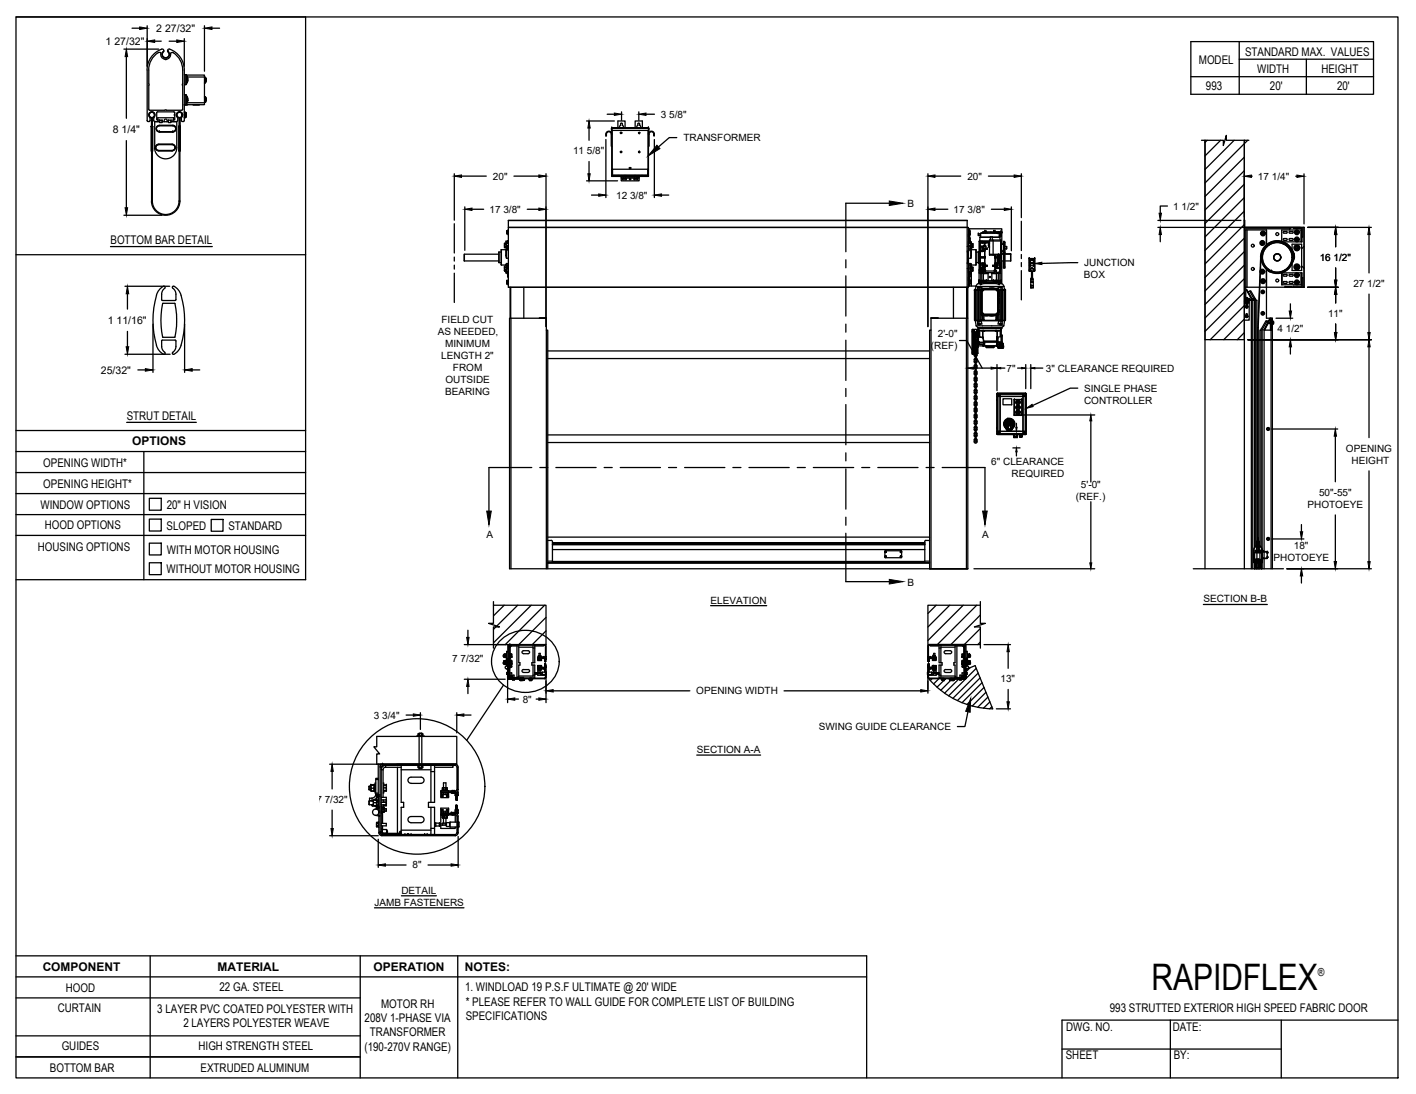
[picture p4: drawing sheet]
<svg xmlns="http://www.w3.org/2000/svg" width="279mm" height="216mm" viewBox="0 0 279 216" stroke-linecap="round" stroke-linejoin="round" font-family="sans-serif">
<defs><g id="words">
<text font-size="7.2" x="227.2" y="195.5">RAPIDFLEX</text>
<g font-size="2.4">
<text x="245.7" y="11.1">STANDARD MAX. VALUES</text>
<text x="236.6" y="12.7">MODEL</text>
<text x="238" y="17.8">993</text>
<text x="248.1" y="14.4">WIDTH</text>
<text x="250.6" y="17.8">20'</text>
<text x="260.7" y="14.4">HEIGHT</text>
<text x="263.8" y="17.8">20'</text>
<text x="21.8" y="48.2">BOTTOM BAR DETAIL</text>
<text x="25" y="82.8">STRUT DETAIL</text>
<text x="26.1" y="87.8">OPTIONS</text>
<text x="8.5" y="92.1">OPENING WIDTH*</text>
<text x="8" y="100.4">WINDOW OPTIONS</text>
<text x="8.5" y="96.2">OPENING HEIGHT*</text>
<text x="32.9" y="100.4">20&quot; H VISION</text>
<text x="8.8" y="104.5">HOOD OPTIONS</text>
<text x="32.9" y="104.5">SLOPED</text>
<text x="45.1" y="104.6">STANDARD</text>
<text x="7.5" y="108.8">HOUSING OPTIONS</text>
<text x="32.9" y="113.1">WITHOUT MOTOR HOUSING</text>
<text x="32.9" y="109.2">WITH MOTOR HOUSING</text>
<text x="8.4" y="191.7">COMPONENT</text>
<text x="42.9" y="191.6">MATERIAL</text>
<text x="73.7" y="191.7">OPERATION</text>
<text x="91.7" y="191.7">NOTES:</text>
<text x="13" y="195.7">HOOD</text>
<text x="43.3" y="195.6">22 GA. STEEL</text>
<text x="91.8" y="195.6">1. WINDLOAD 19 P.S.F ULTIMATE @ 20' WIDE</text>
<text x="11.4" y="199.7">CURTAIN</text>
<text x="31" y="199.9">3 LAYER PVC COATED POLYESTER WITH</text>
<text x="36.2" y="202.7">2 LAYERS POLYESTER WEAVE</text>
<text x="71.9" y="201.7">208V 1-PHASE VIA</text>
<text x="75.2" y="198.8">MOTOR RH</text>
<text x="91.9" y="201.3">SPECIFICATIONS</text>
<text x="91.9" y="198.4">* PLEASE REFER TO WALL GUIDE FOR COMPLETE LIST OF BUILDING</text>
<text x="210.4" y="203.6">DWG. NO.</text>
<text x="219" y="199.8">993 STRUTTED EXTERIOR HIGH SPEED FABRIC DOOR</text>
<text x="231.4" y="203.4">DATE:</text>
<text x="12.2" y="207.3">GUIDES</text>
<text x="39.2" y="207.2">HIGH STRENGTH STEEL</text>
<text x="71.9" y="207.4">(190-270V RANGE)</text>
<text x="73" y="204.5">TRANSFORMER</text>
<text x="210.3" y="209.1">SHEET</text>
<text x="231.6" y="209">BY:</text>
<text x="9.8" y="211.5">BOTTOM BAR</text>
<text x="39.6" y="211.6">EXTRUDED ALUMINUM</text>
</g>
<text font-size="2.2" x="260.1" y="192.6">®</text>
<g font-size="2.1">
<text x="20.8" y="8.8">1 27/32&quot;</text>
<text x="30.8" y="6.3">2 27/32&quot;</text>
<text x="22.3" y="26.3">8 1/4&quot;</text>
<text x="21.3" y="63.9">1 11/16&quot;</text>
<text x="19.9" y="73.7">25/32&quot;</text>
</g>
<g font-size="2">
<text x="130.4" y="23.2">3 5/8&quot;</text>
<text x="134.9" y="27.9">TRANSFORMER</text>
<text x="97.3" y="35.5">20&quot;</text>
<text x="113.1" y="30.5">11 5/8&quot;</text>
<text x="190.9" y="35.5">20&quot;</text>
<text x="248.2" y="35.5">17 1/4&quot;</text>
<text x="96.6" y="42">17 3/8&quot;</text>
<text x="121.6" y="39.2">12 3/8&quot;</text>
<text x="179.1" y="40.9">B</text>
<text x="188.2" y="42">17 3/8&quot;</text>
<text x="231.5" y="41.4">1 1/2&quot;</text>
<text x="214" y="52.6">JUNCTION</text>
<text x="260.4" y="51.5">16 1/2&quot;</text>
<text x="213.9" y="54.9">BOX</text>
<text x="267" y="56.7">27 1/2&quot;</text>
<text x="87.1" y="63.6">FIELD CUT</text>
<text x="252.1" y="65.6">4 1/2&quot;</text>
<text x="262" y="62.6">11&quot;</text>
<text x="86.4" y="66">AS NEEDED,</text>
<text x="87.1" y="70.8">LENGTH 2&quot;</text>
<text x="87.8" y="68.4">MINIMUM</text>
<text x="183.7" y="68.9">(REF)</text>
<text x="185" y="66.5">2'-0&quot;</text>
<text x="87.8" y="77.9">BEARING</text>
<text x="87.9" y="75.5">OUTSIDE</text>
<text x="89.4" y="73.2">FROM</text>
<text x="198.6" y="73.4">7&quot;</text>
<text x="206.4" y="73.5">3&quot; CLEARANCE REQUIRED</text>
<text x="213.9" y="77.3">SINGLE PHASE</text>
<text x="213.9" y="79.7">CONTROLLER</text>
<text x="265.6" y="89.2">OPENING</text>
<text x="195.6" y="91.9">6&quot; CLEARANCE</text>
<text x="199.6" y="94.2">REQUIRED</text>
<text x="266.7" y="91.5">HEIGHT</text>
<text x="212.3" y="98.8">(REF.)</text>
<text x="213.3" y="96.4">5'-0&quot;</text>
<text x="258" y="100.2">PHOTOEYE</text>
<text x="260.3" y="97.9">50&quot;-55&quot;</text>
<text x="96" y="106.2">A</text>
<text x="193.8" y="106.2">A</text>
<text x="251.3" y="110.7">PHOTOEYE</text>
<text x="255.3" y="108.4">18&quot;</text>
<text x="140.2" y="119.1">ELEVATION</text>
<text x="179.1" y="115.6">B</text>
<text x="237.4" y="118.9">SECTION B-B</text>
<text x="89.2" y="130.6">7 7/32&quot;</text>
<text x="137.4" y="137">OPENING WIDTH</text>
<text x="197.4" y="134.7">13&quot;</text>
<text x="73.8" y="141.8">3 3/4&quot;</text>
<text x="103.1" y="138.7">8&quot;</text>
<text x="137.5" y="148.6">SECTION A-A</text>
<text x="161.6" y="144.1">SWING GUIDE CLEARANCE</text>
<text x="62.4" y="158.5">7 7/32&quot;</text>
<text x="81.4" y="171.4">8&quot;</text>
<text x="73.9" y="178.7">JAMB FASTENERS</text>
<text x="79.2" y="176.4">DETAIL</text>
</g>
</g></defs>
<!-- layer: ANNOTATIONS -->
<g fill="none" stroke="#000" stroke-width=".25">
<path d="M24.4 9.7h6.9M24.9 11.2v12.1M26.1 5.6h1.5M29 5.1v8M30.5 8.1h1.3M33.4 8.1h1.5M36.4 7.6v5.5M40.3 5.1v9M41.8 5.6h1.5M24.9 27.7v13.3M89.6 34.3v9.2M91.1 34.8h4.8"/>
<path d="M101.4 34.8h4.9M107.7 34.3v30.2M115.7 23.9h5.5M115.7 35.7h6.2M116.2 25.3v2.4M116.2 31.9v2.4M116.7 38.5h1.4M119.5 27.5v11.5M119.8 22.5h1.4M122.6 22.1v1.6M126 22.1v1.6M127.5 22.5h1.6"/>
<path d="M129.1 27.5v11.5M130.5 38.5h1.5M133.5 27.2h-1.4l-2.2 1.8M183.1 34.3v30.2M184.5 34.8h5.1M195 34.8h5.1M201.5 34.3v8.6M245.5 34.3v8.5M246.9 34.8h.2M255.7 34.8h.2M257.3 34.3v9.9M24.4 42.5h7.6"/>
<path d="M24.7 56.5h8.8M25.1 58v3M91.7 40.8v8.6M93.1 41.3h2.3M104 41.3h2.3M184.5 41.3h2.5M195.6 41.3h2.6M199.6 40.8v8.7M212.7 51.8l-7.1 .2M228.5 43.5h16.4M228.5 44.9h28.1M228.9 46.3v1.4"/>
<path d="M230.4 40.7h-1.5v1.4M254.6 60v1.4M258 56.7h6M258 44.9h12.6M263.5 46.3v2.4M263.5 52.9v2.4M263.5 58.1v1.7M270.1 46.3v7.6M270.1 58v7.6M24.7 69.9h8.9M25.1 65.4v3M27.2 73h1.5"/>
<path d="M30.2 64v9.5M36.4 64v9.5M37.9 73h1.5M189.3 67.2h1.5l3 5.4M192.1 72.6h3.5M196.7 71.9v5.2M197.5 72.6h.8M200.8 72.6h.8M202.4 71.9v4.8M203.4 71.9v4.8M204.2 72.6h1.6M212.7 76.6h-1.5l-7.4 3.4"/>
<path d="M246.3 67h24.3M251.8 62.8h3.3M254.6 68.5v1.4M263.5 63.9v1.7M270.1 68.5v17.9M199.9 88.4h1.4M199.9 85.1h1.4M200.2 81.9h15.8M200.6 83.5v.8M200.6 89.2v.8M215.2 83.1v12M215.2 99v12.1"/>
<path d="M251 84.7h12.9M263.5 86.1v9M270.1 92.9v17.9M140.2 119.5h11.1M192.2 112.2h23.8M237.4 119.3h12.7M251 106.4h6.3M253.9 112.2h16.7M256.8 103.5v1.4M256.8 113.7v1.4M263.5 101.6v9.2M91.6 127.2h8.3"/>
<path d="M91.6 134h8.1M92.3 124.4v1.4M92.3 135.5v1.4M100.2 132.9v5.8M101.6 138h.7M105.8 138h.5M107.7 133.2v5.5M109.2 136.3h26.9M154.7 136.3h27M183.1 134.4v2.4M194.2 127.2h5.2M196.6 139.9h2.8"/>
<path d="M198.9 128.6v3.3M198.9 136.1v2.4M65 150.8h9.6M65.5 152.2v3.5M65.5 159.9v3.6M80.1 141.1h1.5M83 140.7v3.3M90.1 140.7v3.9M91.5 141.1h1.4M137.5 149h12.6M191 140.5l-.6 2.9h-1.5M65 164.9h9.6"/>
<path d="M73.9 179.2h17.6M74.6 165.6v5.6M76.1 170.7h4M79.2 176.8h6.9M84.5 170.7h4.5M90.4 165.1v6.1"/>
</g>
<!-- layer: STANDARD MOTOR RH -->
<g fill="none" stroke="#000" stroke-width=".25">
<path d="M237.1 27.7h4.3v1l.6-2v1h4.4M237.8 27.7v84.5M238.2 27.7l-.4 .4M240.9 27.7l-3.1 3.1M243.5 27.7l-5.7 5.7M245.5 27.7v84.5M245.5 31l-7.7 7.8M245.5 33.7l-7.7 7.7M245.5 36.3l-7.7 7.8M245.5 39l-7.7 7.8M246.2 27.7l-8.4 8.4M91.6 50.2v1.3h6.8"/>
<path d="M98.4 51.8h.1M98.4 50.2h-6.8v1.3M98.4 49.8v2M98.5 49.7l-.1 .1M98.5 49.7h.4M98.5 49.7v2.1h.4M98.9 52.2v.1M98.9 49.3v2.9M98.9 49.3h.1M99.5 53.5h.1M99.5 52.7h.1M99.5 48.2h.1"/>
<path d="M99.5 52.8h.1M99.5 52.7l.1 .8M99.5 48.8l.1 .1M99.5 48.1l.1 .8M99.6 48.6v.3h.3M99.6 52.7l-.1 .1M99.6 48.1h-.1M99.6 52.7h.3M99.8 52.3l.1 .1M99.8 50.4l.1 .6M99.8 50.4v-1.1h-.9v3h.9M99.8 52.2l.1 .1"/>
<path d="M99.9 47.7v.4l.2-.1M99.9 47.7h.1M99.9 49.2l-.1 .1M99.9 48.5h.1M99.9 50.4h-.1M99.9 52.3v1.3M99.9 48.2l-.4 .1 .1 .3h.3M99.9 48.1l-.4 .1M99.9 53.2l-.4 .1 .1 .2h.3M99.9 52.8h-.3v.4M99.9 48v3M99.9 53.9v-.4v.4h.2"/>
<path d="M99.9 53.9h.1M99.9 53.6h.2M99.9 53.4l.4 .1M99.9 48h.1M99.9 52l-.1 .3M99.9 52v.3M99.9 48h.4M99.9 53.6h.4M99.9 48.5h.2M99.9 52v1.6M99.9 51h.4M99.9 52h.4"/>
<path d="M100 55.5h.1M100 45.6v.1M100 55.5v.5M100 45.6v.5M100 45.6h.1M100 52.3l.1 .1M100 55.9v.1h.2M100 46v.1h.2M100 48.6l.1 .7M100 52.3l.1 .8M100.1 48.5l-.1 .1M100.1 52.3h-.1"/>
<path d="M100.1 49.1v.2h.2M100.1 52.8v.3h.2M100.1 47.7h-.2v.3M100.1 53.6l.1 1M100.1 48v-.5l.1 .5M100.1 54.1h.1M100.2 54.1h.1M100.2 54.4v.2h.1M100.2 53.8h.1M100.2 53.6v.5M100.2 47.8h.1M100.2 54.6h.1"/>
<path d="M100.2 55.5h-.2v.2v.2h.2M100.2 55.4l-.2 .1M100.2 45.7h-.2v.1v.2h.2M100.2 45.6h-.2M100.3 54.8h.1M100.3 48.7h-.2l-.1 .1 .1 .3h.2M100.3 48.5h-.2v.2M100.3 52.4h-.2l-.1 .2 .1 .2h.2M100.3 52.3h-.3M100.3 54.1l-.1 .2 .1 .1M100.3 54l-.1 .1M100.3 45.4v.9"/>
<path d="M100.3 44.9h90.8v11.8h-90.8M100.3 55.3v.9M100.6 56.7v6.1M100.8 56.7v6.1M103.4 56.7v6.1M188.1 56.7v6.1M190.7 56.7v6.1M190.8 56.7h-90.5v-13.2h90.5v19.3M190.8 56.8h.2v5.9h-.2M190.8 49.6h.3M190.8 49.7h.2M190.8 48.6h.3"/>
<path d="M190.8 51.9h.2M190.8 53h.3M190.8 52h.3M191 49.7v2.2M191 51.5h.1M191 50.2h.1M191 50.1h.1M191.1 52h.5l.1 .3M191.1 45.1h6.6v3.1M191.1 53.8v1M191.1 45.4v1.1M191.1 46.8v.9"/>
<path d="M191.1 55v1.2M191.1 48h.5M191.1 53.6h.5M191.1 52.1v1.2M191.1 48.3v1.2M191.1 55.3h.1M191.1 54.9h.2M191.1 56.5h1.5M191.1 55.3h.3v.2M191.1 55.2l.3 .1M191.1 46h.3l-.3 .1M191.1 46.9l.3 .1"/>
<path d="M191.1 54l.3 .1v.5h-.3M191.1 55.4l.3 .1M191.1 46.4h.3M191.1 45.6h.3v.1M191.1 45.7h.3M191.1 54.2h.3M191.1 55.9h.3M191.1 47.4h.3M191.1 54.5h.3M191.1 55.6h.3M191.2 52.5l.3 .1v.3h-.3M191.2 52.3h.3v.2"/>
<path d="M191.2 48.5l.3 .1v.1h-.3M191.3 45.1l.1 1.2M191.3 46.4l.1 .6M191.3 53.6l.1 .5M191.4 45.7v.3M191.4 47.1v.4M191.4 46.1v.2h-.3M191.4 55.4v.1M191.4 47.7l.2 .1v.2h-.2M191.4 47l-.3 .1M191.4 47.5l-.3 .1M191.4 55.5v.5"/>
<path d="M191.4 56h-.3M191.4 46.4h.1M191.4 53.6h.2M191.4 47v1M191.4 53.6l-.1 1.6M191.4 55.2v.8M191.4 47.5l-.1 .5M191.4 56l-.1 .5M191.5 52.9v.2h-.3M191.5 48.7v.4h-.3M191.5 49.1v.1M191.5 52.3v.8"/>
<path d="M191.5 48.5v.1M191.5 49.2l-.3 .1M191.5 48.5h.1M191.5 49.3h.1M191.5 48.6v.7M191.5 48h.1M191.6 48v3h-.5M191.6 53.4l-.5 .1M191.6 53.5l-.1 .1M191.6 49.2l.1 .1M191.6 47.7v.4v-.1M191.6 50.4h.1"/>
<path d="M191.6 48.5h.1M191.6 48.7h.4l-.1 .2h-.3M191.6 52.7l.4 .1-.1 .1h-.3M191.6 50.4v.6zM191.6 52.3v-.3v1.6M191.6 53.5v.4h-.2M191.6 53.9h.1M191.6 53.5v.4M191.6 48.3h.3M191.7 52.3l-.1 .1M191.7 52.2l-.1 .1M191.7 49.3h.9"/>
<path d="M191.7 52.3h.9M191.7 52.3v4.2M191.9 48.7l.1-.6h-.4v2.3M191.9 52.9v.4h-.3M191.9 53.3v.2h-.3M191.9 48.1v.8M191.9 52.7v.8M192.3 57.3h.2h-.2M192.3 57.3h.1M192.4 57.3v5.9M192.4 57.2h.5M192.4 57.2v6.1"/>
<path d="M192.5 57.3h.1M192.5 49.3h.1M192.6 49.3v3M192.6 56.5h5.5M192.6 56.5l-.2 .7M192.6 52.2l-.1 .1M192.6 49.7h.4M192.6 49.3v2.9M192.8 57.3v5.9M192.9 56.8h.2v-.2h.2v.2M193 49.7l.1 .1M193 46.2h.1"/>
<path d="M193 46.2v.3h.4M193 46.2h.4M193 49.7v2.1h-.4M193.1 51.8h-.1M193.1 55.9l-.3 .2-.2 .4M193.1 51.9h.1M193.1 57.3h-.8v5.9h.8M193.1 57.2v6.1M193.1 55.9l.3 .1M193.1 55.9h.1M193.1 55.4v.3M193.1 55.7h.1"/>
<path d="M193.1 55.7h4.4M193.1 55.4h.7M193.1 55.9h.3M193.1 49.7v2.2M193.1 55.8h.1M193.1 55.7v.2M193.1 49.7h.1M193.1 55.4v.1M193.1 55.4h.1M193.2 55.7l-.1 .1M193.2 55.8h.1M193.2 57.2h.3"/>
<path d="M193.2 53.4h.1M193.2 53.8h.1M193.2 57.3v5.9M193.2 53.9h.2M193.2 55.4v.2h1.4v-.2M193.2 55.4h.1M193.2 55.5h1.4M193.2 55.7h.1M193.3 55.7h.1M193.3 55.7v.1M193.3 55.4h.1M193.3 55.6h.1"/>
<path d="M193.3 55.4v.1M193.3 47.6h4.3M193.3 47.6h1.9M193.3 56.8h.4v.2M193.3 56.8h-.4v.4h.3M193.3 55.8h-.1M193.3 55.6h1.3M193.3 57.2v.1M193.3 53.3v.3M193.3 47.6h.1M193.3 53.8h.1M193.3 47.9l.1 5.3"/>
<path d="M193.3 47.9v.7M193.3 48.6v.9M193.3 52.1l.1 1M193.3 48.6l.7 .1 .1 .4M193.3 53h.1M193.3 48.7l.7 .2M193.3 55.8h.1M193.3 47.9h.1M193.3 48.9l.1 .5zM193.3 52.2l.1 .5zM193.4 46.8l-.1 .8M193.4 55.8h-.3h2.2"/>
<path d="M193.4 53.7v.2M193.4 53.7h.1M193.4 53.2h.1M193.4 53.1h.1M193.4 52.1h.4M193.4 53h.1M193.4 48.6v.1M193.4 53.8h.1M193.4 53.9l.1 .1M193.4 49.1h.4M193.4 48.6h.7M193.4 53.7v.1"/>
<path d="M193.4 48.8h.4M193.4 47.9h.9M193.4 52.5h.4M193.4 46.8h2M193.4 47.6v.3M193.4 53.9h.2M193.4 50.7h.1M193.4 50.7v.1M193.4 49.6h.1M193.4 52h.1M193.4 47.9h.1M193.4 48.6h.1"/>
<path d="M193.4 53v.1M193.4 47.9v.7M193.4 53.1v.1M193.4 53.1h.4M193.4 47.8h.2M193.4 51.9h.5M193.4 50.7h.9M193.4 55.8v.4l.7-.2h2.5l.6 .2 .1-.4M193.4 50.8h.8M193.4 50.8v.1M193.4 52h.6l.1 .4M193.4 47.6h.1"/>
<path d="M193.4 50.9h.1M193.4 49.6v1.1M193.4 50.9v1.1M193.4 49.6h.5M193.4 50.9h.9M193.5 46.1v.4M193.5 53.8h.1M193.5 57.4h.1M193.5 57.4l-.4-.1v5.9h.4v-.1M193.5 57.2h.1M193.5 57.3v5.9l.3-.1M193.5 55.4h-.4"/>
<path d="M193.5 53.9l.1 .1M193.5 54v1.4h.3M193.6 53.9l-.1 .1M193.6 53.9h.1M193.6 47.9h1.5M193.6 47.6v.3M193.6 55.8h.3M193.6 54h.4M193.6 57.2v4.8M193.6 55.8v.3M193.7 57.4v4.3M193.7 57h3.2l.1 .1v5.1h-3.3l-.1-.1z"/>
<path d="M193.7 56.8h-.5v.4M193.7 46h.1M193.7 46h3.3M193.8 53.1h.1M193.8 46h-.1M193.8 53.1l.4 .2M193.8 55.5h.1M193.8 55.5v.1M193.8 56.9l-.3 .3M193.8 57.4l.3-.2h2.5l.3 .2v4.3l-.3 .3h-2.5l-.3-.3zM193.8 57.3l-.1 .1h.1M193.8 56.9l3.1 .1"/>
<path d="M193.8 55.6h.1M193.8 47.9h.2M193.8 47.9h.1M193.8 56.9v.1M193.8 57.3v.1M193.8 55.5h.4M193.8 55.4h.4M193.8 55.4h-.5M193.8 53.8h.1M193.8 55.4v.1M193.8 46h.2M193.8 49.5h-.4"/>
<path d="M193.8 49.5h-.4v2.6M193.8 48.9h.2v.5h-.2M193.8 52.2h.2v.5h-.2M193.8 52.1l.2 .1M193.8 52.2v.5M193.8 49.4h.1M193.8 48.9v.5M193.8 52.7h.2M193.8 49.4h.2M193.8 49.4v.1M193.8 52.7v.1h-.5M193.9 55.5h.1"/>
<path d="M193.9 55.5h-.1M193.9 51.9l.2 .1M193.9 52h-.5M193.9 52.9l-.5 .1M193.9 49.6h-.5M193.9 53h-.5M193.9 51.9v.1M193.9 55.6h.1M193.9 55.5v.1M193.9 53h.1M193.9 57.1l.2-.1v.2zM193.9 57.2l-.1 .1"/>
<path d="M193.9 52.9v.1M193.9 47.6h-.7v7.8M193.9 53.2l.2 .1M194 53.2l.1 .1M194 57.2l-.3 .2M194 53.9h.1M194 53.9v.1M194 54h.1M194 47.9h.1M194 55.5h-.1M194 55.5h.1M194 46h.1"/>
<path d="M194 55.5l-.1 .1M194 54v1.5M194 52.9v.2l-.1-.1M194 53.8h.1M194 53.5v.3h-.1M194.1 55.5l-.1 .1M194.1 49.5h.1M194.1 49.5l-.2 .1M194.1 45.8h-.1v.2M194.1 55.5h.1M194.1 49.2l-.1 .4h-.6M194.1 49.2h.1"/>
<path d="M194.1 49.1h.1M194.1 52.5l-.1 .4h-.6M194.1 52.5h.1M194.1 49.1v.1M194.1 52.4v.1M194.1 52.4h.1M194.1 48.6h-.2l.2 .3M194.1 52.2v.1M194.1 49.1h.2M194.1 52v.2M194.1 48.9h.1M194.1 48.6l.4 .1"/>
<path d="M194.1 52h.1M194.1 48.9v.2M194.1 57h2.5M194.1 55.5v.1M194.1 55.5h-.1M194.1 56h2.5M194.1 52.3h.1M194.1 52.6v.1M194.1 49.2v.3M194.1 52.7l-.2 .2M194.1 48.6h.1M194.1 52.2h.1"/>
<path d="M194.1 49.2v.1M194.1 52.6h.1M194.1 52.9h.2M194.1 49.5h.2M194.1 52h.2M194.1 52.4h.2M194.1 53.3h.1M194.1 52.7v.1M194.1 49.2l.2 .1M194.1 55.6h.1M194.1 52.4h.3M194.1 53.3v.2"/>
<path d="M194.1 49.3v.2M194.1 49.3h.1M194.1 52.6h.2M194.1 52.3v.1M194.1 52.5v.1M194.1 52.3h.2M194.2 53.3h.1M194.2 53.3h-.1M194.2 55.8v.1M194.2 55.5h.1M194.2 55.4h.2M194.2 50.8l-.8 .1"/>
<path d="M194.2 50.8h.2l-1 .1M194.2 55.4v.1M194.2 55.4h.4M194.2 53.9l.8 .1M194.3 53.3h.1M194.3 49.1l-.2 .1M194.3 52.4l-.2 .1M194.3 52.4h.1M194.3 47.9h.1M194.3 50.7h.1M194.3 50.9h.1M194.3 48.6h.1"/>
<path d="M194.3 53.3h-.1M194.3 48.6h-.2M194.3 49.1h.4M194.3 49.2h.4M194.3 52.5h.4M194.3 52.4h.4M194.3 49.2h.1M194.3 52.5v.1M194.3 54h-.3v1.3M194.3 50.7l-.1 .1M194.3 52.5h.1M194.3 50.8v.1"/>
<path d="M194.3 52.6h.1M194.3 52.3h.1M194.3 52.3v.1M194.3 47.9v.7M194.3 49.2v1.5M194.3 50.9v1.5M194.3 48.6l.2 .1v.3h.3v.2h-.4M194.3 49.4h.1M194.3 49.5v2.5M194.3 52.8h.1M194.3 53.3l.2 .2M194.3 52.9h.1"/>
<path d="M194.3 49.5h.1M194.3 52h.1M194.3 52v.3M194.3 52.3l.1 .1M194.3 52.6v.7M194.3 45.6h.3M194.3 45.6h.1M194.3 45.6v.2M194.4 55.5h-.1M194.4 49.2h.4M194.4 49.2h.1M194.4 49.2h-.3"/>
<path d="M194.4 52.5h-.3M194.4 48.6h-.1M194.4 53.3h.1M194.4 50.8h.1M194.4 50.8v.1M194.4 46h.1M194.4 52.4h.4v.1l-.4 .1M194.4 52.4h.1M194.4 52.4h.3M194.4 50.7v.1M194.4 49.2h-.1M194.4 52.6h-.1"/>
<path d="M194.4 55.4v.1M194.4 55.4h.2M194.4 53.8h.1M194.4 53.5h1.8M194.5 47.9h.6M194.5 47.9h-.2M194.5 47.9h.6v.3M194.5 49v.1M194.5 48.7h.1M194.5 47.9h-.2v.7M194.5 46h.1M194.6 55.5l-.1 .1"/>
<path d="M194.6 55.6h.1M194.6 49.1h-.5M194.6 45.6v.2M194.6 49.1h.1M194.6 49v.1M194.6 55.4h.1M194.6 55.4v.2M194.6 55.5h.1M194.6 55.4h1.4M194.8 52.4h-.1M194.8 52.5h.1M194.8 52.5l-.4 .1"/>
<path d="M194.8 49h.1M194.8 49l-.1 .1M194.8 46h.1M195 55.3l-1.2 .1M195 55.8h1.5M195.1 48.2l-.1 .2 .1 .2M195.1 47.9h.1M195.1 48.2h.1M195.1 48.2l-.1 .3 .2 .1M195.1 47.9v.3M195.2 48.6v.1M195.2 48.7v.2"/>
<path d="M195.2 48.7h.1M195.2 48.7v.1M195.2 48v.1M195.2 56.9h1M195.2 48h.1M195.2 54.7h.2M195.3 56.9h.9M195.3 56.9h.1M195.3 54.7h.1M195.4 47.4v-.7h.4v.7M195.4 46.8l-2 .1M195.5 45.8v.2"/>
<path d="M195.7 55.3l1.1 .1M195.8 46.8l1.5 .1M195.8 46.8h1.5M195.9 46h.1M195.9 52.5h.1M195.9 52.4h.4M196 52.5h-.1M196 52.5l.3 .1M196 47.4v3M196 52.5h.4M196 52.4h.4M196 55.4h.1"/>
<path d="M196 55.4v.2h1.4v-.2M196 55.5h1.4M196 55.4h.4M196 55.5h.1M196 55.5l.1 .1M196 55.4v.1M196.1 45.6h.1M196.1 45.6v.2M196.1 45.6h.2M196.1 55.6h.1M196.1 55.6h1.3M196.1 46h.1"/>
<path d="M196.2 56.9h.1M196.2 53.5h.1M196.2 55.4l.1 .1M196.2 55.4h-.2M196.2 55.4h.2M196.3 53.3h.1M196.3 52.4h-.4v.1l.4 .1M196.3 52.4h.1M196.3 50.9h.1M196.3 50.7h.1M196.3 50.7v.1M196.3 52.6h.1"/>
<path d="M196.3 55.8h1.2M196.3 46h.1M196.3 55.5h.1M196.3 52.4h.2M196.3 52.5h.2M196.3 45.6h.1M196.3 50.8v.1M196.3 45.6v.2M196.3 52.3l.1 .1M196.3 52.9v.4l-.1 .2M196.3 52.1h.1M196.3 50.7v1.3"/>
<path d="M196.4 53.3h.1M196.3 52h.1M196.3 50.7h1M196.3 52.3v.1M196.3 50.4v.3M196.3 52v.3M196.3 52.6v.3M196.4 52.5l-.1 .1M196.4 54h.2v1.3M196.4 50.8h.8M196.4 50.8h.1M196.4 50.8l-.1 .1"/>
<path d="M196.4 52.6l-.1 .3M196.4 52.3h.1M196.4 52.3h-.1M196.4 52.4h.1M196.4 52.4h.2M196.4 52.5h.1M196.4 52.4l.2 .1M196.4 53.3l.2 .2M196.4 50.4v.3M196.4 50.9h.1M196.4 52.6h.1v.1M196.4 52.3v.1"/>
<path d="M196.4 52.5v.1M196.4 52v.3M196.4 50.9v1.1M196.4 52h.2M196.4 52.6h.1M196.4 55.5h.1M196.4 55.5h.5M196.4 55.4h.3M196.4 53.9l-.7 .1M196.4 55.4v.1M196.5 55.6h.1M196.5 55.8h.5v.3"/>
<path d="M196.5 55.8v.1M196.5 55.5h.1M196.5 55.4h-.1M196.5 52.4h.1M196.5 52.3v.1M196.5 52.5v.1M196.5 52.5h.1M196.5 52.2h.1M196.5 52.6l.1 .1M196.5 52.3h.1M196.5 52.6h.1M196.5 52.2v.1"/>
<path d="M196.5 55.4v.1M196.5 55.5v.1M196.6 55.6h.1M196.6 52.3l-.1 .1M196.6 52.7v.2M196.6 52.7h.1M196.6 52.3h.1M196.6 52.3v.1M196.6 52.5h-.1M196.6 52.9l.2 .1M196.6 52.4h.1M196.6 52.5l.1 .4h.6"/>
<path d="M196.6 52.4v.1M196.6 52h.1M196.6 52l-.1 .2M196.6 52v.1M196.6 52.9h.1M196.6 52.9h-.2v.4M196.6 57.1l.3 .3M196.6 57.1l.1 .1M196.6 57.1l-2.6 .1M196.6 57l.1 .2M196.6 53.5a.19 .19 0 0 0-.2-.2 .19 .19 0 0 0-.2 .2v.3h-1.7l-.1-.3a.18 .18 0 0 0-.1-.2 .18 .18 0 0 0-.2 .2v.3l-.5 .1h1.4v1.5M196.6 53.8h.1"/>
<path d="M196.6 53.5v.3M196.6 52.5h.1M196.6 52.1v.2M196.6 52.1h.1M196.6 57v.1M196.6 55.5h-.1M196.6 55.5h.1M196.6 55.5v.1M196.6 55.3v.1M196.6 53.8h.5M196.7 54h.1M196.7 46h-.1"/>
<path d="M196.7 55.5l-.1 .1M196.7 55.4h.1M196.7 52.7h.1M196.7 54v1.4M196.7 55.5v.1M196.7 45.8h-2.6v.2M196.7 45.9h.1M196.7 45.8v.2M196.7 45.9l.3 .1h-.3M196.7 45.8h.4l.2 .2h-.3M196.7 55.5h.1M196.7 52.9v.1"/>
<path d="M196.7 54h.4M196.7 57.2l.2 .1M196.7 55.4h.2M196.7 55.4v.1M196.8 51.9l-.2 .1M196.8 55.5h-.1M196.8 55.6h.1M196.8 52.9l.5 .1M196.8 53h.5M196.8 51.9v.1M196.8 51.9h.4M196.8 55.5h.1"/>
<path d="M196.8 55.4h.1M196.8 52.7v.1h.5h-.5M196.8 52.2h-.1v.5h.1M196.8 52.1l-.1 .1M196.8 52.2h.1M196.8 52.2v.5M196.8 51.6h.1M196.8 51.2h.1M196.8 51.8h.1M196.8 51.5h.1M196.8 51.1h.1M196.8 51h.1"/>
<path d="M196.9 51.4h.1M196.9 51.7h.1M196.8 51.3h.1M196.9 51.8h.1M196.8 52.5h.5M196.8 56.9l.3 .3M196.9 57.3l.1 .1M196.9 55.4h.5v.2M196.9 55.4v.1M196.9 55.5h.1M196.9 46v.1M196.9 51.6h.1"/>
<path d="M196.9 51.5h.1M196.9 51.1h.1M196.9 51.3h.1M196.9 51h.1M196.9 51.2h.1M196.9 57.4v4.3M196.9 45.8h.6l.1 .2M196.9 50.6h.1M196.9 50.6l.1 .1M196.9 50.4h.1M196.9 50.5h.1M197 46h.1"/>
<path d="M197 45.9v.1M197 50.4h.1M197 50.5h.1M197 51.8h.1M197 51h.1M197 51.1h.1M197 51.2h.1M197 51.7h.1M197 51.5h.1M197 51.6h.1M197 51.4h.1M197 51.3h.1"/>
<path d="M197 50.7h.1M197 50.6v.1M197 50.6h.1M197 50.6h-.1M197 50.4v.1l.1-.1-.1 .1M197 50.4l-.1 .1M197 57v-.2h.8v.4h-.7M197 57.4v4.3M197.1 51.2h.1M197.1 51.5h.1M197.1 51.4h.1M197.1 51.8h.1"/>
<path d="M197.1 51.3h.1M197.1 51.6h.1M197 57.2h.1M197.1 46h.5M197.1 50.6h.1M197.1 50.7h.1M197.1 50.4h.1M197.1 53.9v.1M197.1 53.9h.2M197.1 53.8h.2M197.1 50.6v.1M197.1 53.9h.1"/>
<path d="M197.1 54h.1M197.1 53.8v1.6M197.1 53.9h-1.4v1.5M197.1 58.8l.1 .6-.1 .5zM197.1 57.2l-.1 4.8M197.1 57.3v.4M197.1 55.4h.4M197.1 51.7h.1M197.1 51.1h.1M197.1 51h.1M197.1 57.6h.1M197.1 58.5h.1"/>
<path d="M197.1 54v1.4h-.2M197.1 55.8h.1M197.1 57.6v.9M197.1 59.9h.1M197.1 57.4l.4-.1v5.9M197.1 58.5v.4M197.1 59.9v.3M197.2 46.6v-.6h-3.7v.8M197.2 46.6v.2M197.2 50.8h.1M197.2 50.8v.1M197.2 50.9h.1"/>
<path d="M197.2 50.4v.3l-.9 .1h.1M197.2 55.9h.3M197.2 50.9v1.1M197.3 50.7v.2M197.3 50.7v.1M197.3 50.8h-.9l.9 .1M197.3 50.8l-.9 .1M197.3 51.9v.1M197.3 51.9h-.1M197.3 50.4v.3M197.3 46h.1M197.3 50.9v1.2"/>
<path d="M197.3 53.9h.1M197.3 53.8h.1M197.3 50.7h.1M197.3 53h.1M197.3 52h.1M197.3 52h-.6l-.1 .4M197.3 53.8h-.7M197.3 53v.8M197.3 46.8v.6M197.3 50.4v1.7h-.5M197.3 52.9v.1M197.3 52.2v.5z"/>
<path d="M197.3 46v.6M197.3 53l.1-.9v1.7M197.4 53.8l-.1 .1h.2M197.4 53.8h-.1M197.4 52.1h-.6M197.4 55.5v.1M197.4 55.8h.1M197.4 55.6h.1M197.4 55.7l.1 .1M197.4 56.8v-.2h.2v.2M197.4 57.2v.1M197.4 55.7h.1"/>
<path d="M197.4 55.7v.1M197.4 55.4h.1M197.4 46.3l.1 .2zM197.4 46.5h.1M197.5 49.1h.1M197.5 48.6h.1M197.5 47.6h.1M197.5 49.2h.1M197.5 50.5h.1M197.5 53h.1M197.5 57.3v5.9M197.5 45.8h.1"/>
<path d="M197.5 45.8h.2v.2M197.5 55.7l-.1 .1M197.5 55.7v.1M197.5 56.8v.4M197.5 55.8h.1M197.5 55.7h.1M197.5 55.4h.1M197.5 55.4h-.6M197.5 55.4h-.1M197.5 55.8l.1 .2h-.4M197.5 55.4v.3M197.6 55.9l.3 .2 .2 .4"/>
<path d="M197.6 46v.6h-.4M197.6 57.2v6.1M197.6 57.3h.8M197.6 48.6h-.1v-1.2h.1v5.6h-.1M197.6 49.6h.3M197.6 45.9v.1M197.6 48.2h.4M197.6 50.4h-2.4v-3h2.3v8M197.6 51.5h.4M197.6 50.1h.4M197.6 46h.1M197.7 46h.1"/>
<path d="M197.7 49.6v.5M197.7 51.5v4.5M197.8 57.2h.4M197.9 48.2h-.1M197.9 49.6h.1M198 47.8h.3v5.1l-.1-5.1h-.1h.1h-.1v5.1h-.1zM198 57.3h.4h-.5v5.9M198 52.7h.1M198 49.8h.3M198 50.2h-2.8M198.1 49.1h.1h-.1M198.1 49.3h.1h-.1"/>
<path d="M198.1 49.6h.1h-.1M198.1 49.5l.1 .1h-.1M198.1 48h.1h-.1M198.1 49.7h.1zM198.1 49.9h.1h-.1M198.1 49.8l.1 .1M198.1 47.8h.1zM198.1 47.8h.1M198.1 50h.1zM198.1 48.2h.1M198.1 48.4h.1M198.1 49.4h.1"/>
<path d="M198.1 48h.1M198.1 48.6h.1M198.1 52.8h.1M198.1 56.5l.1 .7M198.1 52.6h.1M198.1 48.9h.1M198.2 57.2v6.1l-.1 1M198.2 47.9h-.1M198.2 57.2h.1M198.2 57.3h.1M198.2 52.7h.1M198.2 57.3v5.9"/>
<path d="M198.3 49.1h.3M198.3 48.6h.3M198.3 51.5h1.1M198.3 50.1h1.1v1.4M198.3 50.2h1.1M198.4 57.3h.1M198.6 48.6v.5M199.4 50.2v1.3M199.4 50.2h.1M245.5 44.9h.1M245.5 43.5h.1M245.5 58.5h.1"/>
<path d="M245.5 41.7l-7.7 7.7M245.5 44.3l-7.7 7.8M245.5 47l-7.7 7.8M245.5 49.7l-7.7 7.7M245.5 52.3l-7.7 7.8M245.5 55l-7.7 7.8M245.5 57.6l-7.7 7.8M245.5 59.4h1M245.5 45.4h4.4v2.9M245.5 59.6h1M245.5 44.9h11.8M245.5 45.1h9"/>
<path d="M245.5 59.8h1M245.6 43.5h.1M245.6 43.5v1.4h11.7M245.6 43.5v1.3zM245.7 45.4v13.8M245.7 59.6h.7M245.7 59.3h1.5M245.7 59.2h.7M245.7 56.7h3M245.7 59.2l.9 .1M245.8 59.2h.1M245.8 59.3h.1"/>
<path d="M245.8 59h.4M245.8 59h.1M245.8 59.6v.2h.2M245.8 59.8h.1M245.8 59.4h.4M245.8 45.4v13.6M245.9 58.7v.5h-.1v-.2h.3v.2M245.9 58.7h.2M245.9 59.2h.1M245.9 59.2h.2M246 59.6v.2h.2v-.2M246.1 45.4v11.3"/>
<path d="M246.1 59.2h.1M246.1 58.7v.3M246.1 59h.2l-.2 .2M246.1 59.2v.1M246.2 59.8h.1M246.2 59.2h.1M246.4 59.1h.1M246.4 59.2h.1M246.4 59.1h.2M246.4 59.1v.1M246.4 59.3h.1M246.4 59.3l.2-.1-.2 .1"/>
<path d="M246.4 59.1h.2h-.2M246.5 59.1v.1M246.5 59.4v3.8h-1M246.5 59.2h.1M246.5 59.1h.1M246.5 59.2l.1 .1M246.6 59.2h-.1M246.6 59.3h.1M246.6 59.1h.1M246.6 59.2l.9 .1M246.6 59.2h.9M246.6 57.5l.2-.1 .9 1.6"/>
<path d="M246.9 59.3v52.9M247 59.2h.1M247.1 59.2h.1M247.1 59.2l-.8-1.6 .3-.2 .9 1.8M247.1 59.1l-1.1-1.9h-.1l1.1 2M247.1 59.1v.1M247.2 59.2h.1M247.2 59.2v.1M247.2 59.3h.1M247.2 59.3v52.9M247.5 59.1h.1M247.5 59.3h.1"/>
<path d="M247.5 59.2h.1M247.5 59.1l-.9 .1 .9-.1M247.5 59.1l-.9 .1M247.5 59.2v48.8M247.5 59.2h-.9M247.7 59l.1 48.8M247.8 59.3h.2v47.5M248.7 50.8h.1M248.8 50.8l-.6 13.9 .1 42.6M248.8 56.7h4.7M248.8 50.8h.1M249.1 47.8l-.2 .2 .2 .1"/>
<path d="M249.1 53.4l-.2 .2 .2 .2M249.3 48.1h.1M249.3 48a.32 .32 0 0 0-.2-.4 .32 .32 0 0 0-.4 .2 .32 .32 0 0 0 .2 .5l.5-.2M249.4 53.5a.33 .33 0 0 0-.6-.1 .33 .33 0 0 0 .2 .5 .33 .33 0 0 0 .4-.4h-.1M249.4 53.5h-.1M249.5 46.2a.32 .32 0 0 0-.2-.4 .32 .32 0 0 0-.4 .2 .32 .32 0 0 0 .2 .4l.3-.1v-.1M249.9 53.1v9.7h.7M249.9 48.4h.1M249.9 48.8h.1M249.9 52.8h.1M250.1 53h.1M250.2 53.4l.5 .3"/>
<path d="M250.3 53.1v.1M250.3 53.1l.1 .1M250.7 48.2l-.2 .1M250.8 53.4h.1M250.9 53.5h.1M250.9 53.4l-.1 .1M251.1 53.6h.1M252.9 47.6v-2.2h3.9v2.3M252.9 47.7h.1M252.9 53.9v2.3h4M253 56.2l-.1-2.4h4v2.6M253 47.7h.1"/>
<path d="M253 48h.1M253.2 48.1h.1M253.4 54.1l-.2 .2 .2 .2M253.4 47.9h.1M253.4 54.1h.4M253.4 54.5h.4M253.4 55.9h.4M253.6 56.6v.1M253.6 56.6h1.4l-1.4 .1M253.6 56.7h.1M253.6 53.2l-.2 .2M253.7 48.4h.1"/>
<path d="M253.8 48.4v.1M253.8 45.7l.2 .1-.2 .2M253.8 47.1l.2 .2-.2 .1M253.8 54.1l.2 .2-.2 .2M253.8 55.5l.2 .2-.2 .2M253.8 45.7h-.4l-.2 .1 .2 .2h.4M253.8 47.1h-.4l-.2 .2 .2 .1h.4M253.8 55.6h-.6l.2 .3M253.9 48.2h.1M254 48.6h.1M254 48.3h.1M254 52.9v.1"/>
<path d="M254.4 49v.1M254.4 52.5v.1M254.5 44.9v.5M254.5 54.1l-.2 .2 .2 .2M254.5 54.1h.5M254.5 54.5h.5M254.5 55.9h.5M254.6 49.4h.1M254.6 52.2h.1M254.7 49.1a3.2 3.2 0 0 0-3.6-1.4 3.2 3.2 0 0 0-2.3 3.1l-.5 13.9v42.6M254.7 44.9v.2h-.2M254.7 49.1l.6 1"/>
<path d="M254.7 49h.1M254.8 49h.1M254.8 49a3.3 3.3 0 0 0-3.7-1.4 3.3 3.3 0 0 0-2.4 3.2M254.8 49l.6 1.1M255 49.2v-1h1.8v5.2h-1.8v-1.3M255 45.7l.2 .1-.2 .2M255 47.1l.2 .2-.2 .1M255 54.1l.2 .2-.2 .2M255 55.5l.2 .2-.2 .2M255 47.1h-.5l-.2 .2 .2 .1h.5M255 45.7h-.5l-.2 .1 .2 .2h.5M255 55.6h-.6l.1 .3"/>
<path d="M255.1 50.8l-.1 .6M255.1 50.1h.1M255.1 50.8h.1M255.2 50l.1 .3M255.2 51.3l-.1 .1M255.2 51.4h-.1M255.2 50.2v.2M255.2 50.2h.1M255.2 50.1v.1M255.2 50.1h.1M255.2 50.8h.1M255.2 51.1v.1"/>
<path d="M255.2 51.3h.1M255.2 44.9l.1 .2 1.6 .1M255.2 50.4v.3M255.2 50.8a3.2 3.2 0 0 0-4.6-2.8 3.2 3.2 0 0 0-.6 5.3 3.2 3.2 0 0 0 5.1-1.6M255.2 50.5h.1M255.2 50.4h.1M255.3 50.3v.5M255.3 50.1v.8M255.3 50.1h.1M255.3 50.3h.1M255.3 50.8v.1M255.3 50.9h.1"/>
<path d="M255.3 50.9l-.1 .2M255.3 50.9l-.3 .8M255.4 50.1v.8l-.3 .8M255.4 50.9h.1M255.8 47.5h.2M255.8 47l-.2 .1 .2 .4M255.8 47h.2M255.8 55.5a.29 .29 0 0 0-.1 .4 .29 .29 0 0 0 .4 0 .29 .29 0 0 0-.1-.4M255.8 55.5h.2M255.8 45.6h.2M255.8 45.6l-.2 .1 .2 .4M255.8 46.1h.2"/>
<path d="M255.8 47l-.2 .3 .2 .2M255.8 55.5a.26 .26 0 0 0-.1 .4 .26 .26 0 0 0 .4 0 .26 .26 0 0 0-.1-.4M255.8 45.6l-.2 .2 .2 .3M256 47l.2 .3-.2 .2M256 45.6l.2 .2-.2 .3M256 47l.2 .1-.2 .4M256 45.6l.2 .1-.2 .4M256.1 49.2l-.2 .1M256.1 53h-.2M256.2 48.9l-.1 .3M256.2 48.9a.38 .38 0 0 0-.4-.4 .38 .38 0 0 0-.3 .5 .38 .38 0 0 0 .6 .2M256.2 48.9h.1a.41 .41 0 0 0-.6-.3 .41 .41 0 0 0 0 .7 .41 .41 0 0 0 .6-.4h-.1"/>
<path d="M256.2 52.7l-.1 .3M256.2 52.7a.38 .38 0 0 0-.4-.4 .38 .38 0 0 0-.3 .5 .38 .38 0 0 0 .6 .2M256.2 52.6h.1a.41 .41 0 0 0-.6-.3 .41 .41 0 0 0 0 .7 .41 .41 0 0 0 .6-.3h-.1M256.7 45.4v2.3M256.7 53.8v2.4M256.8 53.8v2.4M256.8 52.5l.5 .5M256.9 46.7l.1 .1M256.9 45.2v2.5h-3.7M256.9 56.4l-1.7 .1v.2M257 54.8l-.1 .1M257 54.8l.1 1.9"/>
<path d="M257.1 44.9l-.1 1.9M257.3 44.9h.1M257.3 44.9v11.8h-3.7M257.3 48.6l-.5 .5M100.8 62.8v49.4M107.8 65.2h.3v47M108.1 69.3h75.3M108.1 70.8h75.3M183.7 65.2h-.3v47h7.6h-90.5v-49.4l7.3-.1v49.5M183.7 62.8h7.3v49.4M185.1 62.8l-1.4-.1v49.5M190.7 62.8v49.4"/>
<path d="M191.8 65.5h.1v3.9h-.1zM191.8 69.4l.1 .5M191.8 69.6v.2l.1 .1M191.9 67.9l.1 1.5M191.9 67.5h.1M191.9 67.5l.1 1.9M191.9 67l.1-1.5-.1 2M191.9 65l-.1 .5M191.9 65h.7l.3 .2M191.9 69.9h.3M191.9 65l-.1 .1v.3M191.9 65.5h.1"/>
<path d="M192 69.4l.1 .2M192 69.4l-.1 .2h.2M192 69.5h.1M192 66h.1M192 68.9h.1M192 65.4h.1M192 65.4v4.1M192 67.5l.1 2.1M192 67.7l.1 .2-.1-.1M192 66.8l.1-.2-.1 .3M192 68.5l.1 .4-.1-.4M192 66.3l.1-.4-.1 .4"/>
<path d="M192 67.3h.1M192 67.5h.1M192 67.9h.1M192 68.6l.1 .4M192.1 65.4l.1-.2v4.5M192.1 66h-.1M192.1 68.9h.1M192.1 66h.1M192.1 65.4v.6M192.1 68.9v.6M192.1 65.4h-.1M192.1 69.5l.1 .2"/>
<path d="M192.1 65.3l-.1 .2M192.1 65.3h.1M192.1 65.3h-.2v.2M192.1 69.5h.1M192.1 65.4h.1M192.1 65.4v2.1M192.1 65.3v4.3M192.2 65.3v4.3M192.2 70.1l.2 .3M192.2 68.9l.2 .3M192.2 76.2l.2 .3M192.2 69.4h.1"/>
<path d="M192.2 69.7h.1M192.2 65.3h.1M192.2 65.3l.2 .4M192.2 73.4v.4l.2 .3M192.2 78.3v.4l.2 .2M192.2 67.9h.1M192.2 68.2h.1M192.4 69.5h.1M192.4 70.1v.1M192.4 68.9l.1 .9 .1-.9M192.4 76.2v.1M192.4 73.4v.5"/>
<path d="M192.4 78.3v.5M192.4 69.9h.2M192.4 69.2h.1M192.4 65.7v.1M192.4 69.2v.3M192.4 70.7l-.1 .1-.1 .6 .2 .2M192.4 69.5l-.2 .3v.3M192.4 68.3l-.2 .2v.4M192.4 67l-.1 .1a.67 .67 0 0 0 .1 .8M192.4 65.8l-.2 .3 .1 .5 .1 .1M192.4 71.9l-.1 .1-.1 .6 .2 .2M192.4 73.1l-.2 .3"/>
<path d="M192.4 74.4l-.1 .1-.1 .5 .2 .3M192.4 75.6l-.2 .3v.3M192.4 76.8l-.1 .1-.1 .5 .2 .3M192.4 78l-.2 .3M192.4 79.2l-.1 .1-.1 .6 .2 .3M192.4 70.2h.2M192.4 68.9h.2M192.4 67.7h.2M192.4 66.5h.2M192.4 73.4h.2M192.4 74.6h.2M192.4 73.8h.2"/>
<path d="M192.4 75h.2M192.4 77h.2M192.4 65.8h.1M192.4 70.9v.6M192.4 69.7v.4M192.4 68.4v.5M192.4 67.2l.1 1.3 .1-1.3M192.4 66v.5M192.4 72.1v.6M192.4 73.3v.1M192.4 74.6v.5M192.4 75.8v.4"/>
<path d="M192.4 77v.5M192.4 78.2v.1M192.4 79.4v.6M192.4 70.2l.1 .8 .1-.8M192.4 66.5l.1 .8 .1-.8M192.4 73.4l.1-.9 .1 .9M192.4 75.1l.1 .8 .1-.8M192.4 77l.1-.8 .1 .8M192.4 73.9v.7M192.4 63.3l.2 1M192.4 63.3h.7M192.4 65.6h.2l-.1 .5z"/>
<path d="M192.4 71.3l.2 .1-.1 .8zM192.4 77.4l.2 .1-.1 .8zM192.4 78.7h.2l-.1 .8zM192.5 68.8v.1M192.5 66.1v.3M192.5 67.3v.3M192.5 68.6v.3M192.6 70.9v.6M192.6 69.7v.4M192.6 68.4v.5M192.6 66v.5M192.6 72.1v.6"/>
<path d="M192.6 73.3v.1M192.6 74.6v.5M192.6 75.8v.4M192.6 77v.5M192.6 78.2v.1M192.6 79.4v.6M192.6 70.7l.2 .3v.4l-.2 .2M192.6 69.5l.2 .3v.3M192.6 68.3l.2 .2v.4M192.6 67l.2 .3v.4l-.2 .2M192.6 71.9a.61 .61 0 0 1 .1 .8l-.1 .1M192.6 73.1l.2 .3"/>
<path d="M192.6 74.4l.2 .3v.3l-.2 .3M192.6 75.6l.2 .3v.3M192.6 76.8a.61 .61 0 0 1 .1 .8l-.1 .1M192.6 78l.2 .3M192.6 79.2l.2 .3v.4l-.2 .3M192.6 69.2h.1M192.6 73.9v.7M192.6 70.1v.1M192.6 76.2v.1M192.6 64.3h5.5M192.6 64.3l.4 .4M192.6 69.2l.1 .3"/>
<path d="M192.6 69.9h.1M192.6 73.4v.5M192.6 78.3v.5M192.7 69.5h.1M192.8 69.7h.1M192.8 70.1l-.2 .3M192.8 68.9l-.2 .3M192.8 76.2l-.2 .3M192.8 69.7l.1 .1M192.8 65.3l-.2 .5a.64 .64 0 0 1 .1 .8l-.1 .1M192.8 65.3h.1M192.8 73.4v.4l-.2 .3"/>
<path d="M192.8 78.3v.4l-.2 .2M192.8 65.2h.1M192.8 65.2v4.5M192.8 65.2l.1 4.6M192.9 65.2h.1M192.9 69.8h.1M192.9 69.8l-.1 .1M192.9 65.2v4.6M192.9 63.3h.1M193 66.4h.1M193 66.4v1.7M193 68.2h.1"/>
<path d="M193 68.1v.1M193 66.3v1.9M193 66v.4M193 68.1l-.1 .5M193 64.7h4.7M193 64.7v.2h4.7v-.2M193 64h.1M193 64h.4M193 63.9v.1M193 64h.3M193 66.6h.1M193 64v.1h.3v-.1"/>
<path d="M193.1 66.4v1.4M193.1 66.4l.2 .1 .6 .1M193.1 64h.1M193.1 66.4h.1M193.1 67.6h.1M193.1 64.9v1.2M193.1 67.7h.1M193.1 64v.1M193.1 67.8l.1 .1M193.1 67.8h.1M193.1 67.7v.1M193.1 67.8v.5h.9"/>
<path d="M193.1 67.9h-.1M193.2 65.3v1l-.1-.2v.3M193.2 65.3l4.3-.1v1.1M193.2 65.3h.6M193.2 65.2h.1M193.2 67.6l-.1 .1M193.2 67.7h.1M193.2 67.9l.9 .1M193.2 67.6v.3M193.2 67.9h.1M193.2 67.7v.2M193.2 67.9l.1 .1"/>
<path d="M193.3 67.9h.1M193.3 67.6h.8M193.3 67.6h.1M193.3 67.6l-.1 .1M193.3 67.6h-.2l.1 .1M193.3 68h.8M193.3 67.6v.3M193.3 67.9v.1M193.3 63.3h4.1M193.3 63.2v.1M193.3 65.2v.1M193.3 64v.1"/>
<path d="M193.3 65.3v1.2l-.2-.1M193.3 64h.1M193.4 64h.1M193.4 64h-.1M193.4 63.9v.1M193.5 63.1h.1M193.5 62l.3 .3M193.6 62.1v1.1M193.6 63.3h-.4v.6M193.6 63.3h-.7v.6h.3M193.6 63.3l.1 .6h-.5M193.7 61.7h.1v.2z"/>
<path d="M193.7 61.7l.3 .3M193.8 65.3l.1 .1M193.8 61.9l.3 .1v.1l-.2-.1M193.8 62.2h3.1M193.8 65.2v.2M193.8 65.4h.4M193.8 62.3v.9h.2v-.9M193.9 65.4v1.2l-.6-.1M193.9 65.4h.1M193.9 66.6h.1M193.9 66.6l.2 .7M193.9 65.4v1.2"/>
<path d="M194 62l.1 .1M194 68.3h.1M194 68.2l.1 .1M194 68.2v.1M194 68.2h2.7M194 63.1h.1zM194.1 68.3h.1M194.1 67.3v.2M194.1 67.6a.15 .15 0 0 1 .1 .2 .15 .15 0 0 1-.1 .1v.1M194.1 67.3h.1M194.1 67.3h2.6v.2h-2.6zM194.1 68.3h2.5"/>
<path d="M194.1 67.5h.1M194.1 68h.1M194.1 68l-.1 .3M194.1 62.1h2.5M194.1 65.4h.1M194.1 67.5l.2 .4-.2 .1-.1 .2M194.1 67.5v.1M194.1 67.5l-.1 .1v-.1h-.7M194.1 62.3v.9h2.4v-.9M194.2 62.3h.8M194.2 62.3h.1M194.2 65.3l-.3 .1"/>
<path d="M194.2 65.3h2.2M194.2 65.2v.2M194.5 68.3h.1M194.6 68.3h1.5M194.6 68.3v.3M194.6 68.6h1.5M194.6 68.6h.1M194.6 68.6h1.4M195 62.3h.1M195.1 62.3l.4 .1 .7-.1M195.1 62.3h.1M195.1 62.3h1.1"/>
<path d="M196 68.6h.1M196.1 68.6h.1M196.1 68.3v.3M196.2 68.3h-.1M196.2 62.3h.1M196.4 65.3l.1 .1M196.4 65.2v.2M196.4 65.4h.5M196.5 63.1h.2M196.5 65.4h.2M196.5 65.4h.1M196.6 65.4h.1"/>
<path d="M196.6 68.3h.1M196.7 68.2l-.1 .1M196.7 66.6l.1 .7M196.7 66.6h.1M196.7 68.2h.1M196.7 66.6l.2 .1v.8M196.7 68.3l.1 .1M196.7 65.4v1.2M196.7 67.5v.7M196.7 67.4h.1M196.7 66.6l.1 .1M196.7 66.7h.1"/>
<path d="M196.7 67.4l.1 .8M196.7 67.5h.1M196.7 68.3h.1M196.7 68.2v.1M196.7 62h-.1M196.7 62l-.1 .1v-.1M196.8 67.3l-.1 .1M196.8 68.2h.1M196.8 67.4v1M196.8 68.4h.5M196.8 65.4v1.1M196.8 66.6h.1"/>
<path d="M196.8 66.7v1.5M196.8 63.1l.1 .1h1.5v-5.9h-.6v5.9M196.8 66.7h.1M196.8 67.9h.1M196.9 66.7h.1M196.9 68.4v.3l.1-.1M196.9 66.7v.8h.6M196.9 67.9v.1M196.9 68.1h.1M196.9 61.7h.1l-.1 .2zM196.9 61.9l-.2 .1M196.9 68.1l-.1 .1"/>
<path d="M196.9 67.5v.1M196.9 68v.1M196.9 68l-.1 .2M196.9 65.3l-.2 .1M196.9 65.2v.2M196.9 65.3h.6M196.9 67.5v.5h.4M196.9 67.9h.4M196.9 61.7l-.3 .4M196.9 68.7h.1M197 68.4v.1M197 68.5h.1"/>
<path d="M197 68.5l.1 .1M197 68.6h.1M197.1 63.3h.7v.6h-.9zM197.1 62.1v1.1M197.1 62l-.3 .3v.9h-.1v-.9M197.1 60.1v.7M197.1 61.1v.6zM197.1 68.6l-.1 .1h.9l-.1-.1M197.1 68.7h.1M197.2 68.7h.1M197.1 63.1v.1M197.1 60.7v.5"/>
<path d="M197.1 61.7v1.5M197.1 68.4h.1M197.1 68.5v.1M197.1 68.5h-.1l.1 .1M197.1 68.4v.1M197.1 68.5h.2M197.3 68.7h.1M197.3 67.6v.6zM197.3 68.5h.1M197.3 68.2v.3M197.3 68.7h.2h-.2M197.3 68.7h.2z"/>
<path d="M197.3 68.7h.2M197.3 63.9v.2h.3v-.1M197.3 64h.1M197.3 67.6h.1M197.3 64h.3M197.3 65.2v.1M197.4 68.5h-.1M197.4 67.6v.4M197.4 67.6v.3M197.4 68v.5M197.4 64v.1M197.4 65.3v1.2"/>
<path d="M197.4 68.5h.1M197.4 68h.1v.2M197.4 68.4h.1M197.4 68.7h.1M197.4 67.9l-.1 .2M197.4 68v.4M197.4 63.2v.1M197.4 68.4v.1M197.4 68.3h.1M197.4 67.9h.1M197.4 68l.1 .4M197.5 68.7h.1"/>
<path d="M197.5 68.3l-.1 .1M197.5 68.4h.1M197.5 68.7h-.1M197.5 63.3v.6M197.5 68.2v.2M197.5 66.3l-.1 .2h-.7M197.5 66.3h.1M197.5 68.2h.1M197.5 68.3h.1M197.5 65v.1M197.5 68.4v-.6v.7M197.5 67.8v-.2h.2v.9"/>
<path d="M197.5 66.2h.2v1.4M197.5 66.3v1.3M197.5 64.9v.2v-.1M197.5 67.6h-.6v.3M197.5 65h.1M197.5 68.4v.1M197.5 64v.1M197.5 64.9v1.4M197.6 68.7h.1M197.6 68.7h.1h-.1M197.6 63.3h.6M197.6 64h.1"/>
<path d="M197.7 68.7h.1M197.7 66.2v.1M197.7 64h-.4M197.7 64h.1M197.7 63.9v.1M197.7 68.1h-.2M197.7 68.7h-.1M197.7 67.9h.1M197.7 68.5h-.2M197.7 67.8l.2 .2M197.7 67.8h.1M197.7 68.5h.2l-.2 .1"/>
<path d="M197.7 68.1l.2 .2h-.2zM197.7 68.1l.2 .2M197.7 68.1h.1M197.7 67.6h.1M197.7 67.6v.5M197.7 66.3h.1M197.7 66.3v1.3M197.7 68.1v.4M197.7 68.4v.2M197.7 68.4h.1M197.7 68.6l-.6 .1M197.7 68.3h.1"/>
<path d="M197.8 68.1h.1M197.8 68.1h-.1M197.8 68h.1M197.8 68.6h.1M197.8 68v.1M197.8 67.9v.1M197.8 67.9h.1M197.8 68l.1 .1M197.8 67.9v.2M197.9 68.1h.1M197.9 67.8h-.1M197.9 67.9h.1"/>
<path d="M197.9 68.2h.1M197.9 68.2l.1-.1v.2v.4l-.1-.1M197.9 68.3h.1M197.9 68.3v.3h-.2M197.9 68h.1M198 68.7h-.1M198 67.8l-.1 .1M198.1 64.3l-.4 .4M237.8 67h7.7M245.5 60.3l-6.7 6.7M245.5 63l-4 4M245.5 65.6l-1.4 1.4"/>
<path d="M245.9 62l.1-.1 .1 .1M245.9 62v.3M246.1 60.1l-.2-.1v.4M246.1 60.2v.2M246.1 62v.3M248.8 65.2h-.2v42.5M248.9 64.9l-.1 43M249.4 65v.1l1.7 .1M249.5 65.1h.1M250 63.4l-.2-.1-.9 1.6M250 63.4h.1M250.6 62.7l.1 .1-1.1 2.3-.2-.1z"/>
<path d="M250.7 62.8v.8M250.7 63.9v1.3M250.7 62.8h.4v49.4M250.8 65.2v47M250.8 63.6h-.4v.3h.4M250.8 62.8v2.4M251 62.8v2.4M251.1 63.5v.5M251.1 63.6h.2l-.2 .1M251.3 63.7v.2h-.2M251.3 63.6h.1M251.3 63.6v.3"/>
<path d="M108.1 85.8h75.3M108.1 87.3h75.3M192.2 84.8l.2 .2M192.2 80.7v.4l.2 .3M192.4 84.8v.1M192.4 80.7v.5M192.4 80.4l-.2 .3M192.4 81.7l-.1 .1-.1 .5 .2 .3M192.4 82.9l-.1 .1-.1 .5 .3 .3 .3-.3-.1-.5-.1-.1M192.4 84.1l-.2 .3v.4M192.4 85.3l-.1 .1-.1 .6 .2 .2M192.4 86.5l-.1 .1-.1 .6 .3 .3 .3-.3-.1-.6-.1-.1"/>
<path d="M192.4 80.7h.2M192.4 81.1h.2M192.4 80.6v.1M192.4 81.9v.5M192.4 83.1v.5M192.4 84.3v.5M192.4 85.5v.6M192.4 86.7v.5l.1 .1 .1-.1v-.5M192.4 80.7l.1-.9 .1 .9M192.4 81.1l.1 .9 .1-.9M192.4 82.3h.2l-.1 .9zM192.4 83.5l.2 .1-.1 .8z"/>
<path d="M192.4 84.7l.2 .1-.1 .8zM192.4 85.9l.2 .1-.1 .8zM192.6 80.6v.1M192.6 81.9v.5M192.6 83.1v.5M192.6 84.3v.5M192.6 85.5v.6M192.6 80.4l.2 .3M192.6 81.7a.61 .61 0 0 1 .1 .8l-.1 .1M192.6 84.1l.2 .3v.4M192.6 85.3l.2 .3v.4l-.2 .2M192.6 84.8v.1"/>
<path d="M192.6 80.7v.5M192.8 84.8l-.2 .2M192.8 80.7v.4l-.2 .3M97.4 119.4h10.3v7.8h-10.3M97.4 118.7v4.3h-1l2.2 .7h-1.2v4.2M99.5 119.4l-2.1 2.1M102.2 119.4l-4.2 4.1M104.8 119.4l-7.4 7.5M107.5 119.4l-7.8 7.8M108.1 106.7l.7-.1 .2 .3v4h73.5v-3.4M108.1 111.1h75.3M108.1 110.7h.9"/>
<path d="M108.1 106h75.3M109 107.5h73.5M109 110.8h73.5M109 108.5h73.5M109 107.2h73.5M174.6 110h3.3M174.6 110v-1.3h3.2l.1 1.3M174.7 109.8v.1M174.7 109.8h.1M174.7 108.9v.1M174.7 109.8l.1 .1M174.7 108.8h.1"/>
<path d="M174.7 108.8l-.1 .1M174.7 108.9h.1M174.7 109.9h.1M174.7 108.8v.1M174.7 108.9l.1 .1M174.8 108.9v.1M174.8 109.8l-.1 .1M174.8 109.8h.1M174.8 108.9h.1M174.8 108.9h-.1M174.8 109h-.1M174.8 109.9h.1"/>
<path d="M174.8 109.8h-.1M177.7 109.8v.1M177.7 109h.1M177.7 109.8h.1M177.7 108.8l.1 .1M177.7 108.9h.1M177.8 109.8h-.1M177.8 108.8h-.1M177.8 108.9h-.1M177.8 109.8h.1M177.8 108.9v.1M177.8 109.8l-.1 .1"/>
<path d="M177.8 108.8v.1M177.8 108.9h.1M177.8 109.8v.1M182.5 107.1h-73.5h73.5M182.5 110.7h.9M183.4 106.7h-.9v.8M184.7 119.4l-1.6 1.7M187.4 119.4l-4.3 4.3M190.1 119.4l-7 7M192.7 119.4l-7.7 7.8M193.4 119.4h-10.3v7.8h10.3M193.4 118.7v4.3h1l-2.1 .7h1.1v4.2"/>
<path d="M235.5 112.2h17.7M247.4 108.6l-.1 2.4h.2M247.4 110.9l.1 .1M247.4 108.6v.7M247.4 110v.1M247.5 110.8v.1M247.5 110.8l.1-.2 .1 .2M247.5 110.9v.1M247.5 110.4l.1 .1M247.5 109.2v3M247.5 112.2h.4M247.6 110.8l-.2-.1 .2-.1 .1 .1-.1 .1"/>
<path d="M247.6 110.8l-.1 .5M247.6 110.8h.1M247.6 111.3h.1M247.6 111.1h.1M247.6 110.8v.4v-.4M247.6 111.2v1M247.6 110.6h.1M247.6 110.5h.1M247.6 111.2v.1M247.6 111.7v.5M247.6 110.8v1.4v-1M247.6 111.2h.1"/>
<path d="M247.7 111h.1M247.7 110.8v.1M247.7 109.1v-.5h1.3v1.9h-1.6v-1.2M247.7 110.9v.1M247.7 108.8h.2M247.8 110.5h.1M247.8 112.1h.1M247.8 111.3l.1 .1M247.8 110.6v.3l.3 .1M247.8 110.6h.8M247.9 111.1h.7l-.1 1h-.6zM247.9 110.5h.1"/>
<path d="M247.9 107.8v1.3M247.9 110.6v.2M247.9 111h.1M247.9 111.1v1.1M247.9 112.2h.1M247.9 107.1h.2M247.9 108.4h.2M247.9 110.7h.1M247.9 112h.2M248 107.9l-.1-.1-.2 .1-.3 .7M248 110.6h.1M248 107.9l.3 .2"/>
<path d="M248 109.1v3M248 110.6l.1 .2M248 110.9l.1 .1M248.1 110.5h.1M248.1 111h.1M248.1 110.8h.1M248.1 107.6v-.8h-.2v.9M248.1 108v1.1M248.1 111.1v1.1M248.1 112.2h.1M248.1 108.8h.2M248.1 111h-.1"/>
<path d="M248.1 110.6v.2l.2-.2M248.1 110.8h.3M248.1 111h-.4M248.1 111h-.3v1.2M248.2 110.5h.1M248.2 107.3v.4M248.2 106.2v1.1M248.2 106.2h.1M248.2 107.3h.1M248.2 106.4h.1M248.2 106.6h.1M248.2 107.7l-.1 .2 .1 .1 .1-.1-.1-.2"/>
<path d="M248.2 107.4h.1M248.2 107.4v.3M248.2 107.7h.1M248.3 106.2v1.1M248.3 107.3h.1M248.3 110.8h.1v-.2v.2M248.3 106.4v.1M248.3 107.3l-.1 .4M248.3 106.5h.1M248.3 110.8h.1M248.3 108.6v.5M248.3 110.5h.1"/>
<path d="M248.3 107.8h.1M248.3 107.9v.1M248.3 108.1v1M248.3 111.1v1.1M248.3 112.2h.1M248.3 107.1h.2M248.3 108.4h.2M248.3 112h.2M248.4 111h.1M248.4 110.9l-.1 .1M248.4 107.6l-.2 .4-.2-.4a1 1 0 0 0-.6 1M248.4 110.8h-.1"/>
<path d="M248.4 110.7h.1M248.4 107.9l-.2 .2M248.5 107.7v-.9h-.2l.1 .8a1.03 1.03 0 0 1 .7 1M248.5 110.5h.1M248.5 110.6v.2M248.5 111h.1M248.5 111.1v1.1M248.5 112.2h.1M248.5 108.8h.5M248.5 108.6v.5M248.6 110.6v.3l-.7-.1v.2M248.6 111h-.3h.3v1.2l-.7-.1"/>
<path d="M248.6 109.1v3M248.6 112.2h.1M248.6 112.1h.2M248.6 111.5h.1M248.7 108.6v.5M248.8 110.8v.1M248.8 111h-.5M248.8 108.6v.5M248.8 110.6h.2v.2h-.2zM248.8 110.8l.1-.2 .1 .2M248.8 110.9v.1M248.8 110.5h.1"/>
<path d="M248.8 110.6h.1M248.8 111.3v.9M248.8 112.2h.2M248.9 110.8h.1M248.9 111.2h.1M248.9 111.3h.1M248.9 110.8l-.1 .5M248.9 111.2v1M248.9 111.2v.1M248.9 110.8v.4M248.9 111.3v.9zM248.9 110.8v.5"/>
<path d="M248.9 110.4l-.1 .1M248.9 109.9h.1M248.9 110.1h.1M248.9 109.5h.1M248.9 109.2v1.2M248.9 110.2h.1M249 110.8l-.1 .1M249 110.9v.1M249 109.6h.1M249 109.3h.1M249 108.6l-.1-.5-.4-.3v1.3M249 110.1h.1"/>
<path d="M249 108.9h.1M249 111h.1M249 110.4v.1M249 109.2l-1.4-.1-.1 .1M249 109l-.1 .1M249 109.9h.1M249 112.2v-47.1l1-1.8 .4 .2-1 1.7v47M249.1 108.4h-.1M249.1 108.6l-.1 2.4M249.1 108.9l1 .1M249.3 108.8h.1M249.3 110.2h.1"/>
<path d="M249.3 108.8h-.2h.9v1.4h-.9h.2M250 110.1v.1M250.1 109h.1M250.1 109.2h.1M250.1 109.9h.1M250.1 110.1h.1M250.1 109.2v-.2v.2M250.1 110.1v-.2v.2M250.1 110.1l-1 .1M250.1 109v.1M250.1 109.9v.1M250.1 109.1v.1"/>
<path d="M250.1 110v.1M250.1 110h.1M250.1 109.1h.1M97.9 123.7l-.5 .5M99.4 130.7v.3M99.4 130.7h.3M99.4 131h.3M99.4 129.3v.3M99.4 129.6h.1M99.4 129.3h.1M99.5 129.2h.1M99.5 129.7h.1"/>
<path d="M99.5 129.2h.3v.2l-.3 .1zM99.5 129.1l.3 .1M99.5 129.2v.5h.3M99.5 129.5v.2h.3v-.2M99.5 129.1v.1M99.5 129.2h.3M99.6 130.7h.1M99.7 131.1h.1M99.7 130.6h-.1v-.2h-.2v.2h.2M99.7 130.6h.1M99.7 130.6l.1 .5M99.7 131.1h.3"/>
<path d="M99.8 130.6v.2h.2M99.8 130.8v.3h.3M99.8 130.6h.2M99.8 129.1v.1M99.8 129.2h.1M99.8 129.7h.1M99.9 130.5v.1M99.9 131.1h.1M99.9 129.1v.6M99.9 130.6h.1M99.9 132h.4M99.9 131.1h-.2l-.1-.1 .1 .1"/>
<path d="M99.9 130.2l-.3 .2M99.9 131.1l.2 .1M100 130h.1M100 129v.9M100 130.5h.1M100 128.7h.2M100 129.9h.2M100 130.8v.1M100 131.1h.1M100 130.6h.1M100 130.4l-.1 .2M100 130.7v.1"/>
<path d="M100 130.7h.2zM100 132.7v.4M100 130.3h.1M100.1 133l.1 .1M100.1 133.1h.1M100.1 131.1h.1M100.1 130.7h.1M100.1 130.4v.2h.1M100.1 130.6h.1M100.1 130.6v.1M100.1 130.2v1.1M100.1 132.7h-.1"/>
<path d="M100.1 131.3h.1M100.1 131.2v.1M100.1 131.3h.2M100.1 131.1v.2h.2h-.2M100.2 132.2h.1M100.2 133.8l.2 .2M100.2 130.2h.1M100.2 128.5h-.2v1.5h.2v.2h-.3l.1-.2M100.2 130.6v.1M100.2 131.1v.2M100.2 132.1h.1M100.2 132.8l-.2 .1 .2 .1"/>
<path d="M100.2 132.7l-.1 .1M100.2 131h-.2l.2 .1h-.2M100.2 130.8h-.1v.2M100.2 130.2l-.2 .1 .2 .1M100.2 130.7h.1M100.3 133.7l.2 .2 7-.1M100.3 131.4h-.4M100.3 130.2v.9M100.3 132.7v.4M100.3 131.6h.1M100.3 131.7h.1M100.3 130.2h.1"/>
<path d="M100.3 133.8l.1 .1h7.1M100.4 133.7l.1 .1M100.4 130.1h-.1v3.7h-.1v-.7h-.1M100.4 132.1h-.2v.6h-.1M100.4 127.2v6.5h-.1M100.4 133.9v.1M100.4 133.6l.1 .2 .1-.1M100.5 133.8h.1M100.5 133.9h.1M100.5 133.6l.1 .1M100.5 133.3h.1M100.5 131.2v.6"/>
<path d="M100.5 132.8h.5v.2h-.5M100.5 130.8h.5M100.5 131h.5M100.5 130.3h.5v.3M100.5 130.6h.5M100.5 131.7h.3M100.5 131.7h.1M100.6 131.3v.1M100.6 131.7h-.1M100.6 131.3h.2M100.6 131.3h.1M100.6 131.3h-.1"/>
<path d="M100.6 133.4h.1M100.6 133.8h.1M100.6 127.2h.1M100.6 127.3v.1M100.6 131.7v1.1M100.6 133v.7M100.6 133.7h.1M100.6 134h.1M100.6 133.4h.4v.3h-.4zM100.6 127.2l-.2 .3h.1v6.1h-.1M100.6 127.3l-.1 .2M100.6 127.3h6.9v-.1h-7.3v3"/>
<path d="M100.6 127.2v.1M100.6 133.7h1.8M100.7 129v.9M100.7 130.6v.2M100.7 131v.3M100.7 131.7h.1M100.7 129.4l.3 .1-.1 .2h-.2M100.7 129.7h.3M100.7 130.6v.2h.3M100.7 131.3h.1M100.7 131l.1 .7M100.8 131.7h.1"/>
<path d="M100.8 131.3l-.1 .4h-.1v-.3h.1M100.8 131.4h.1M100.8 131.6h.1M100.9 127.5l-.3 .2M100.9 127.5v-.2l-.2 .1-.2 .3h.2v2.6M100.9 127.5h1.5M100.9 129.4v-.2h-.2h.3v.5h-.3M100.9 130.6v.2M100.9 131.4v.2M100.9 131.1h.1M101 129.2h.1M101 129.7h.1"/>
<path d="M101 130.6h.1M101 131.1h.1M101 134h.1M101 133.7h.1M101 133.4h.1M101 130.8v.1M101 131l-.3 .1M101 131.1h-.3M101 130.6v.5M101 130.8v.2M101 133.5l.1 .2M101 133.4v.3"/>
<path d="M101.1 134.2h.4M101.1 134v.2M101.2 133.7v-.5h.2v.5M101.2 134v.2M101.4 134v.2h-.3M101.5 134.2h.1M101.5 134v.2M102 127.5v6.3M102.4 133.7h-.4M102.4 133.5l-.1 .2M102.4 127.3v3.5h.2v.5h-.2v2.5h3.1v-2.5h-.6v-.5h.6v-3.5M102.4 127.7h2.8"/>
<path d="M102.4 133.4h2.8M102.4 133.9v.1M102.6 134.1v.2M102.6 134.1h.1M102.6 134.3h.1M102.7 134.1l.1 .2 .1-.2M102.7 134.3h-.1M102.7 134.1h.4M102.7 133.8h.1M102.8 134.1h.1M103 133.8h.1M103 128.6l.3-.2h.9l.3 .3-.3 .3h-.9l-.3-.2z"/>
<path d="M103.1 133.8h.1M103.1 134.1v.2h-.2M103.1 134.3h.1M103.1 134.3h.3M103.1 134.1h.1M103.1 134.3h-.5M103.1 134l.1 .3h.2v-.2v.2M103.3 133.9v.1M103.3 132.1l-.3 .2 .1 .4h1.1l.3-.3-.3-.3M103.3 133.8h.1M103.3 132.1h.9M103.4 134.3h.1"/>
<path d="M103.4 134.3v-.2v.2M103.4 133.9v.2l-.8-.1M103.5 133.9v.1h-3.1M104.3 133.9h.8M104.4 134h.6M104.5 134.3h.1M104.5 134.1h.1M104.5 134.3h.4M104.6 133.8h.1M104.6 134.1l.1 .2 .1-.2M104.7 134.1h.1M104.8 133.8h.1"/>
<path d="M104.9 134.1h.1M104.9 134.1h-.4v.2h.1M104.9 134.1l-.1 .2M105.2 127.9h.3M105.2 133.2h.3M105.2 127.3v3.5M105.2 131.3v2.5M105.5 132.7l.5 .1M105.5 133h.1M105.6 132.7v.3M105.6 133h.4M105.6 132.8v.2"/>
<path d="M106 133h.1M106 132.7v.3M106 132.7v.1M106 132.8h.6M106 132.9h.6M106.1 129.7v.7h.7v-.5M106.1 131.5h.2l-.1 .1M106.1 132l1.4-.1 .1 .2M106.1 132.9v.4h1.4v-.2M106.1 131.8h1.6M106.1 129.7l1.4 .1M106.1 129.9h1.6"/>
<path d="M106.1 129.8h.7M106.2 130.1h.1M106.2 131.6h.1M106.2 130.2h.1h-.2M106.2 130.1h.6M106.2 129.9v.3M106.2 131.6v.2M106.2 131.6h.6M106.2 132.1h.5M106.2 129.6h.5M106.2 129.6v.1M106.2 132.2h.1"/>
<path d="M106.3 132.3h.1M106.3 129.6h.1M106.3 132.2l.4 .1M106.3 132.1h.1M106.3 132.8h.1M106.3 132.1l-.1 .1M106.3 129.4h.4M106.3 132.8v.1M106.3 130.2h.1M106.3 131.5v.1M106.3 130.2h-.1v-.3h.6v.3h-.2M106.3 131.5h-.1v.3"/>
<path d="M106.3 129.6v.1M106.3 129.5v.1M106.4 132.3v.4h.2M106.4 129.4v-.5h.2v.5M106.4 129.9v.2M106.4 131.6v.2M106.4 132.1h.3v.1h-.3l-.1-.1v.2M106.4 132.2l-.1 .1M106.5 132.9l.1 .1M106.6 129.5h.1v.1h-.1zM106.6 129.5h-.3v.1h.3M106.6 132.8v.1"/>
<path d="M106.6 129.9v.2M106.6 131.6v.2M106.6 132.3v.4M106.6 132.7l-.1 .1M106.6 130.2h.2M106.6 131.5h.2v.3h-.6M106.7 132.1h.1M106.7 132.2v.1M106.7 130.2h.1M106.7 131.5v.1M106.7 132.3h.1M106.7 129.6h.1"/>
<path d="M106.7 132.1v.1M106.7 129.4v.1M106.7 132.2h.1M106.7 132.1v.2M106.7 129.6v.1M106.8 129.9v.3h-.2M106.8 131.6v.2M106.8 130.1h.1M106.8 131.6h.1M106.8 132h-.7M106.8 131.5h-.2l.2 .1M106.8 131.8v-.5h-.7v1.5"/>
<path d="M106.9 133.1h.1M106.9 132.7h-.3v.4h.3M106.9 132.7v.4M107 132.7h-.1M107 133.1h.6M107 132.7h.6M107 132.7v.4M107.1 129.9h.3zM107.1 131.8h.1M107.1 129.9h.1M107.1 131.8h.3M107.2 129.8h.1"/>
<path d="M107.2 131.9h.1M107.2 132h.1M107.3 127.3v.2h-1.8M107.4 129.8h.1M107.4 132h.1M107.4 131.8h.1M107.4 129.9h.1M107.5 131.8l.2 .3M107.5 127.3l.1 .2M107.5 127.2l.2 .3M107.5 131.6h.1M107.5 130.2h.1"/>
<path d="M107.5 129.9v.3M107.5 131.6v.2M107.5 131.8v.9M107.5 133.8v.1M107.5 131.5h.1M107.5 130.1h.1M107.5 129.9h.1M107.5 129.9v.2v-.2M107.5 129.9h.2M107.5 129.9v.2M107.5 130.1v.1M107.5 131.7h.1"/>
<path d="M107.5 130l.1-.1v.2M107.5 131.1l.1 .5M107.5 131.1h.1M107.5 130.6h.1M107.5 130.6l.1-.5-.1 .5M107.5 130l.1 .1M107.6 130h.1M107.6 131.6l-.1-.5 .1 .5M107.6 130.1l-.1 .5zM107.6 130v.6M107.6 131.1v.5M107.6 130.1h.1"/>
<path d="M107.6 131.6h.1M107.6 131.1h.1M107.6 130.6v-.5v.5M107.6 130.6h.1M107.6 131.1v.6M107.6 130.1l-.1 .5M107.6 131.7h.1M107.6 133.7l-.1 .1M107.6 129.6l-.1 .2M107.6 131.6v-.5v.5M107.6 130.1v.5M107.6 130.1v.5v-.5"/>
<path d="M107.6 132.1h.1v1.6h-.1zM107.6 127.5h.1v2.1h-.1zM107.6 129.9h.1M107.7 131.6v.2h-.2v-.2v.2M107.7 131.6h.1M107.7 131.8h.1M107.7 129.9h.1M107.7 130.1h.1M107.7 131.6v.2h-.2v-.2M107.7 130.1v.1M107.7 129.9v.2v-.2M107.7 130.2h.1"/>
<path d="M107.7 131.5h.1M107.7 129.9v.2M107.7 133.7l-.2 .2M107.7 129.6l-.1 .2-.1 .1v-.2M107.7 121.8l-5.3 5.4M107.7 124.5l-2.7 2.7M107.7 127.2h.1M107.7 132.6l.1 .1M107.7 129.9v.3M107.7 131.6v.2M107.8 132.6v.1M107.8 132.7v.4"/>
<path d="M107.8 133.1l-.1 .1M107.8 133.1h.1M183 133.1h.1M183 133.1l.1 2.9M183 132.7v.4M183 132.6v.1M183.1 133.7l.2 .2M183.1 129.6l.1 .2 .1-.1M183.1 131.8h.1M183.1 131.6h.1M183.1 130.2h.1M183.1 129.9h.1"/>
<path d="M183.1 132.1h.1v1.6h-.1zM183.1 127.5h.1v2.1h-.1zM183.1 129.9v.3M183.1 131.6v.2M183.1 131.8h1.6M183.1 131.5h.1M183.1 129.9h1.6M183.1 132.6l-.1 .1M183.1 130.1h.1M183.1 131.8l.1-.2v.2M183.1 129.9h.2M183.1 129.9l.1 .2"/>
<path d="M183.2 131.6h.1M183.2 130.1v.1M183.2 130.1h.1M183.2 131.7h.1M183.2 129.9h-.1M183.2 133.7l.1 .1M183.2 129.6l.1 .1M183.2 131.8h.1M183.2 131.1h.1M183.2 129.9h.1M183.2 130.6h.1M183.2 131.1v.5"/>
<path d="M183.2 131.1v.6M183.2 131.1v.5v-.5M183.2 131.6v-.5v.5M183.2 130.1v.5v-.5M183.2 133.1h.7M183.2 132.7h.7M183.2 130.1v.5M183.2 130.6v-.5v.5M183.2 130.1v.5zM183.2 130v.6M183.2 131.1v.5zM183.2 131.6l.1-.5-.1 .5"/>
<path d="M183.3 130l-.1-.1v.2M183.3 130.6l-.1-.5 .1 .5M183.3 130l-.1 .1M183.3 130h-.1M183.3 129.9h.1M183.3 131.6h.1M183.3 131.6v.2l-.2-.1M183.3 131.8h.1M183.3 130.1h.1M183.3 130.1v.1M183.3 131.5h.1M183.3 129.9v.2"/>
<path d="M183.3 131.6v.2h-.2M183.3 131.8l-.2 .3M183.3 127.3l-.1 .2M183.3 127.2l-.2 .3M183.3 130.2h.1M183.3 129.7h1.4v.6h-.7v-.4M183.3 133.8h7v.1M183.3 133.9h7.1M183.3 131.8v.9M183.3 133.8v.1M183.4 131.8h.1M183.4 129.9h.1"/>
<path d="M183.4 131.8h.3M183.4 129.9v.3M183.4 131.6v.2M183.5 129.8h.1M183.5 131.9h.1M183.5 132h.1M183.6 127.3v.2h1.7M183.6 129.8h.1M183.6 132h.1M183.7 129.9h-.3h.3M183.7 131.8h.1M183.7 129.9h.1"/>
<path d="M183.9 132.7h.1M183.9 132.7v.4M183.9 132.7h.3v.4h-.3M183.9 133.1h.1M183.9 134l-.3 .3M184 131.5h.2l-.1 .1M184 131.8v-.5h.7v1.5M184 129.8h.7M184 132h.7M184 130.1h.1M184 131.6h.1M184.1 129.9l.1 .3"/>
<path d="M184.1 130.1h.5M184.1 131.6h.5M184.1 131.6v.2M184.1 129.4h.2v.2h-.2zM184.1 132.2h.1M184.1 129.6h.1M184.1 129.4h.1M184.1 132.1l.5-.1v.2M184.1 129.6h.5M184.1 132v.2M184.1 129.4h.5M184.1 129.6v.1"/>
<path d="M184.1 132v.1M184.1 132h.1M184.2 132.3h.1M184.2 132.1h.1M184.2 132.1l-.1 .2M184.2 132.3h.4M184.2 130.2h-.2M184.2 130.2h-.2v-.3h.7v.3h-.2M184.2 131.5h-.2v.3h.7M184.2 130.2h.1M184.2 131.5h.1M184.2 131.5v.1"/>
<path d="M184.2 132.2v.1M184.2 132.7v.1M184.2 132.3v.4h.3v-.4M184.2 129.4v-.5h.3v.5M184.2 129.9v.2M184.2 131.6v.2M184.2 132.9v.1M184.3 129.4h.2v.2h-.2M184.3 132.8h.5M184.3 132.9h.5M184.3 132.8v.1M184.4 132.2l.1 .1"/>
<path d="M184.5 129.9v.2M184.5 131.6v.2M184.5 132.1l-.1 .1h-.2v-.1h.2M184.5 132.1v.2M184.5 129.6h.1M184.5 129.4v.2M184.5 132v.1M184.5 131.5h.2v.3M184.5 129.6v.1M184.5 130.2h.1M184.5 131.5v.1M184.6 132.3h.1"/>
<path d="M184.6 132.1h.1M184.6 132.8h.1M184.6 129.6h.1M184.6 132.8v.1M184.6 132.2h.1M184.6 132.2v.1M184.6 129.6v.1M184.6 130.2h-.1h.2M184.6 130.1h.1M184.6 131.6h.1M184.6 129.9v.3M184.6 131.6v.2"/>
<path d="M184.7 131.5h-.2l.1 .1M184.7 132l-1.4-.1-.1 .2M184.7 132.9v.4h-1.4v-.2M184.8 133h.1M184.8 132.7v.1M184.8 132.7v.3M184.8 133h.4M185.2 132.7h.1M185.2 133h.1M185.2 132.7l-.4 .1M185.2 132.7v.3M185.2 134l-1 1"/>
<path d="M185.3 132.7v.3M185.3 127.3v3.5h.6v.5h-.6v2.5h3.1v-2.5h-.2v-.5h.2v-3.5M185.3 127.9h.4M185.3 133.2h.4M185.7 127.7h2.7M185.7 133.4h2.7M185.7 127.3v3.5M185.7 131.3v2.5M185.7 133.9h.8M185.8 134h.1M185.9 134v.1M185.9 134.3h.1"/>
<path d="M186 134.1l.1 .2 .1-.2M186 134.3h-.1M186 133.8h.1M186.1 134.1h.3M186.1 134.1h.1M186.1 134.1h-.2v.2M186.2 133.8h.1M186.3 128.6l.3-.2h.9l.3 .3-.3 .3h-.9l-.3-.2zM186.4 134.1v.2h-.2M186.4 134.3h-.5M186.4 134v.1M186.4 134h.1"/>
<path d="M186.6 134l-1.7 1.6M186.6 132.1l-.3 .3 .3 .3h1l.2-.4-.3-.2M186.6 132.1h.9M187.3 133.9v.1h.4M187.4 133.9v.2h.3M187.4 134.1l.1 .2M187.5 134.3h.1M187.5 134.1v.2M187.5 134.1v.2l.1-.2M187.5 134.3h.2M187.5 133.8h.1M187.6 134.3h.1"/>
<path d="M187.7 134h.1M187.7 134.3h.1M187.7 133.8h.1M187.7 134v.1M187.8 134.3h.4M187.9 133.8h.1M187.9 134.1l.1 .2 .2-.2M187.9 134l-2.3 2.2M188 134v.1M188.1 134.1h-.4v.2h.2M188.1 133.8h.1M188.1 134.3h.1"/>
<path d="M188.2 134.3h.1M188.2 134v.3M188.2 134v.1M188.3 134h.1M188.4 133.9v.1M188.4 133.7h.4M188.4 133.5l.2 .2M188.4 127.5h1.5M188.8 127.5v6.3M189.2 134l-2.8 2.8M189.3 134l.1 .2M189.3 134.2h.4"/>
<path d="M189.4 134l.2 .2M189.4 133.7v-.5h.2v.5M189.6 134v.2l.1-.2M189.7 134.2h.1M189.8 133.5v.2M189.8 133.5l-.1 .2M189.8 133.4h.1M189.8 133.4v.3M189.8 129.2h.1M189.8 129.7h.1M189.8 130.6h.1M189.8 131.1h.1"/>
<path d="M189.8 130.8h.5M189.8 131h.5M189.8 130.6h.5M189.8 131.6h.1M189.8 130.8v.2M189.9 134h.1M189.9 133.7v-.3h.3v.3M189.9 133.4h-.1M189.9 129.4v-.2h.2h-.3l.1 .5M189.9 130.8l-.1 .1M189.9 131l.2 .1M189.9 130.6v.2"/>
<path d="M189.9 131.1h-.1M189.9 130.6l-.1 .5M189.9 131.1h.2M189.9 131.4h.2M189.9 131.6h.2M189.9 131.4h-.1M189.9 131.4v.2M189.9 127.5l.3 .2M189.9 127.5v-.2l.4 .2v.2h-.1M190.1 131.3v.3h.1v-.2h-.1M190.1 131.7h.2M190.1 131.7h.1"/>
<path d="M190.1 131.6v.1M190.1 131.3h.1M190.1 131.3v.4M190.1 129.4l-.3 .1 .1 .2h.2h-.3M190.1 130.6v.2h-.2M190.1 131v.3M190.2 129v.9M190.2 127.7v2.6M190.2 130.6v.2M190.2 131v.3M190.2 127.3l.1 .2M190.2 134h.1"/>
<path d="M190.2 133.7h-.3M190.2 133.4h.1M190.2 127.3v-.1h.1l.1 .3h-.1v6.1h.1M190.2 127.3h-6.9v-.1h7.3v4.1M190.2 133.7h-1.8M190.2 133v.7M190.2 127.2h.1M190.2 127.3v.1M190.2 131.7v1.1M190.2 133.3h.1M190.2 133.8h.1M190.2 131.3v.1"/>
<path d="M190.2 131.6l.1 .1M190.2 131.3h-.1M190.2 131.3h.1M190.2 131.7h.1M190.3 131.2v.6M190.3 132.8h-.5v.2h.5M190.3 130.3h-.5v.3M190.3 133.6l-.1 .1M190.4 133.8h.1M190.4 133.9h.1M190.4 130.1h.1v3.7h.2l.1-.7M190.4 131.6h.1"/>
<path d="M190.4 131.7h.1M190.4 133.9v.1l-2.8-.1M190.4 132.1h.3M190.4 130.2h.1M190.4 127.2v6.5h.1M190.4 133.6l-.1 .2-.1-.1M190.4 133.7l-.1 .1M190.5 131.4h.4M190.5 131.3l.2 .1M190.5 132.7v.4M190.5 132.2h.2M190.5 131.1h.1"/>
<path d="M190.5 130.7h.1M190.5 130.2h.1M190.5 133.8l-.1 .1M190.5 133.7l-.2 .2M190.6 128.5h.2v1.5l-.2 .1 .3 .1-.1-.2M190.6 132.8l.2 .1-.2 .1M190.6 132.7l.2 .1M190.6 131h.2l-.2 .1h.2M190.6 130.8h.2v.2M190.6 130.2l.2 .1-.2 .1M190.6 130.7h.2M190.6 128.7h.2"/>
<path d="M190.6 129.9h.2M190.6 132.1h.1M190.6 130.2h.1M190.6 133.8l-.2 .2M190.7 132.1l1.7-.7 3.5 8.5a16.9 16.9 0 0 1-12.7-6M190.7 132.1l.1 .6M190.7 130.6v.1M190.7 131.1v.2M190.7 131.3h.1M190.7 131.3v.1M190.7 131.3h-.2h.2M190.8 133l-.2 .1"/>
<path d="M190.8 133.1h.1M190.8 131.1h.1M190.8 130.4v.2h-.2M190.8 130.6h-.2M190.8 130.2v.5M190.8 132.7h.1M190.8 130.4l.1 .2M190.8 130.7h.1M190.8 130.3h.1M190.8 130.7v.4M190.8 130.7v.1M190.8 130.6h.1"/>
<path d="M190.8 132.7v.4M190.8 130.8v.1M190.8 131.1h.3M190.8 130.5v.1M190.8 130.5h.1M190.8 131.1l-.1 .2M190.8 130h.1M190.8 129v.9M190.9 130.2l.3 .2M190.9 132h-.4M190.9 130.6h.1M190.9 129.1v.6"/>
<path d="M190.9 129.7h.1M191 129.2h.1M191 129.7h.1M191 129.7h.3M191 129.2h.3v.3l-.3-.1zM191 129.5v.2h.3v-.2M191.1 130.6v.2h-.3M191.1 130.6h-.3v.1M191.1 130.8v.3l-.3-.1-.1 .3M191.1 130.6h.1M191.1 130.6v.5M191.1 131.1h.1"/>
<path d="M191.1 130.7h.4v.3M191.1 131h.4M191.2 131.1h.1M191.2 131h.1M191.2 131v.1h-.5M191.2 130.4v.2h-.1M191.2 131v.1M191.2 130.4h.2l.1 .6M191.3 129.1l-.3 .1M191.3 129.7h.1M191.3 129.2h.1M191.3 129.2h-.3"/>
<path d="M191.3 129.2v.5M191.3 129.6h.2M191.3 129.3h.2M191.4 131.8l-.7 .7M191.4 130.6l-.2 .1M191.5 129.3v.3M192.6 131.9l-5.4 5.4M193 132.8l-5 5M193.4 133.8l-4.5 4.5M193.4 121.4l-5.8 5.8M193.4 124l-3.1 3.2M193.4 126.7l-.5 .5"/>
<path d="M193.8 134.7l-4 4M194.2 135.7l-3.4 3.3M194.5 136.6l-2.7 2.7M194.9 137.6l-2 2M195.3 138.5l-1.2 1.3M195.7 139.5l-.4 .4"/>
<circle cx="193.5" cy="53.5" r=".1"/>
<circle cx="193.6" cy="53.5" r=".37"/>
<circle cx="193.6" cy="53.6" r=".1"/>
<circle cx="193.6" cy="53.3" r=".1"/>
<circle cx="193.7" cy="53.5" r=".35"/>
<circle cx="193.8" cy="53.5" r=".1"/>
<circle cx="194.2" cy="53.5" r=".1"/>
<circle cx="194.2" cy="53.5" r=".11"/>
<circle cx="194.2" cy="53.5" r=".08"/>
<circle cx="195.3" cy="54.7" r=".1"/>
<circle cx="195.3" cy="54.7" r=".08"/>
<circle cx="195.3" cy="54.7" r=".11"/>
<circle cx="196.4" cy="53.5" r=".1"/>
<circle cx="196.4" cy="53.5" r=".11"/>
<circle cx="196.4" cy="53.5" r=".08"/>
<circle cx="246.5" cy="59.2" r=".03"/>
<circle cx="247.2" cy="53.1" r=".29"/>
<circle cx="247.2" cy="48.5" r=".29"/>
<circle cx="249.1" cy="48" r=".48"/>
<circle cx="249.1" cy="53.6" r=".48"/>
<circle cx="249.1" cy="48" r=".26"/>
<circle cx="249.1" cy="53.6" r=".26"/>
<circle cx="249.1" cy="48" r=".18"/>
<circle cx="249.1" cy="53.6" r=".18"/>
<circle cx="249.1" cy="53.6" r=".14"/>
<circle cx="249.1" cy="48" r=".14"/>
<circle cx="249.1" cy="53.6" r=".27"/>
<circle cx="249.2" cy="55.5" r=".32"/>
<circle cx="249.2" cy="57.6" r=".35"/>
<circle cx="249.2" cy="57.6" r=".2"/>
<circle cx="249.2" cy="57.6" r=".12"/>
<circle cx="249.2" cy="57.6" r=".22"/>
<circle cx="249.2" cy="55.5" r=".48"/>
<circle cx="249.2" cy="46.1" r=".48"/>
<circle cx="249.2" cy="55.5" r=".26"/>
<circle cx="249.2" cy="46.1" r=".26"/>
<circle cx="249.2" cy="55.5" r=".18"/>
<circle cx="249.2" cy="46.1" r=".18"/>
<circle cx="249.2" cy="46.1" r=".14"/>
<circle cx="249.2" cy="55.5" r=".14"/>
<circle cx="249.2" cy="55.5" r=".27"/>
<circle cx="252" cy="50.8" r="3.1"/>
<circle cx="252" cy="50.8" r="2.95"/>
<circle cx="252" cy="50.8" r="2.91"/>
<circle cx="252" cy="50.8" r=".71"/>
<circle cx="252" cy="50.8" r=".67"/>
<circle cx="252" cy="46.2" r=".29"/>
<circle cx="252" cy="55.4" r=".29"/>
<circle cx="255.9" cy="47.3" r=".48"/>
<circle cx="255.9" cy="55.7" r=".48"/>
<circle cx="255.9" cy="45.8" r=".48"/>
<circle cx="255.9" cy="54.3" r=".48"/>
<circle cx="255.9" cy="52.7" r=".58"/>
<circle cx="255.9" cy="48.9" r=".58"/>
<circle cx="255.9" cy="52.7" r=".35"/>
<circle cx="255.9" cy="48.9" r=".35"/>
<circle cx="255.9" cy="52.7" r=".26"/>
<circle cx="255.9" cy="48.9" r=".26"/>
<circle cx="255.9" cy="54.3" r=".26"/>
<circle cx="255.9" cy="55.7" r=".18"/>
<circle cx="255.9" cy="47.3" r=".18"/>
<circle cx="255.9" cy="54.3" r=".18"/>
<circle cx="255.9" cy="45.8" r=".18"/>
<circle cx="255.9" cy="54.3" r=".14"/>
<circle cx="255.9" cy="55.7" r=".14"/>
<circle cx="255.9" cy="45.8" r=".14"/>
<circle cx="255.9" cy="47.3" r=".14"/>
<circle cx="255.9" cy="48.9" r=".24"/>
<circle cx="255.9" cy="52.7" r=".24"/>
<circle cx="246" cy="60.5" r=".16"/>
<circle cx="246" cy="62.4" r=".16"/>
<circle cx="246" cy="60.5" r=".24"/>
<circle cx="246" cy="62.4" r=".24"/>
<circle cx="246" cy="60.6" r=".17"/>
<circle cx="246" cy="62.4" r=".17"/>
<circle cx="249.2" cy="61.8" r=".35"/>
<circle cx="249.2" cy="61.8" r=".2"/>
<circle cx="249.2" cy="61.8" r=".12"/>
<circle cx="249.2" cy="61.9" r=".22"/>
<circle cx="250.2" cy="84.7" r=".29"/>
<circle cx="250.2" cy="84.7" r=".18"/>
<circle cx="250.2" cy="84.7" r=".24"/>
<circle cx="174.7" cy="108.9" r=".12"/>
<circle cx="174.7" cy="109.8" r=".12"/>
<circle cx="177.8" cy="108.9" r=".12"/>
<circle cx="177.8" cy="109.8" r=".12"/>
<circle cx="177.8" cy="109.8" r=".14"/>
<circle cx="177.8" cy="108.9" r=".14"/>
<circle cx="247.6" cy="110.7" r=".12"/>
<circle cx="248.2" cy="107.9" r=".12"/>
<circle cx="248.9" cy="110.7" r=".12"/>
<circle cx="250.2" cy="106.4" r=".29"/>
<circle cx="250.2" cy="106.4" r=".18"/>
<circle cx="250.2" cy="106.4" r=".24"/>
<circle cx="100" cy="131.7" r=".29"/>
<circle cx="107.6" cy="131.7" r=".03"/>
<circle cx="107.6" cy="130" r=".03"/>
<circle cx="183.2" cy="130" r=".03"/>
<circle cx="183.2" cy="131.7" r=".03"/>
<circle cx="190.8" cy="131.7" r=".29"/>
</g>
<!-- layer: ANNOTATIONS -->
<g fill="#000" stroke="#000" stroke-width=".2">
<path d="M24.9 9.7l.3 1.5h-.5zM27.6 5.3l1.4 .3-1.4 .2zM29 8.1l1.5-.2v.5zM34.9 7.9l1.5 .2-1.5 .3zM40.3 5.6l1.5-.3v.5zM89.6 34.8l1.5-.3v.5zM106.3 34.5l1.4 .3-1.4 .2zM116.2 23.9l.3 1.4h-.5zM116 34.3h.5l-.3 1.4zM118.1 38.3l1.4 .2-1.4 .2zM121.2 22.3l1.4 .2-1.4 .3zM126 22.5l1.5-.2v.5z"/>
<path d="M129.6 28.7l.6 .6-2.3 1.5zM129.1 38.5l1.4-.2v.4zM183.1 34.8l1.4-.3v.5zM200.1 34.5l1.4 .3-1.4 .2zM245.5 34.8l1.4-.3v.5zM255.9 34.5l1.4 .3-1.4 .2zM24.7 41h.5l-.3 1.5zM25.1 56.5l.3 1.5h-.5zM91.7 41.3l1.4-.2v.4zM106.3 41.1l1.4 .2-1.4 .2zM183.1 41.3l1.4-.2v.4zM198.2 41.1l1.4 .2-1.4 .2z"/>
<path d="M204.2 52l1.4-.2v.4zM228.9 44.9l.3 1.4h-.5zM228.7 42.1h.5l-.3 1.4zM263.5 56.7l.3 1.4h-.5zM263.5 44.9l.3 1.4h-.5zM263.3 55.3h.5l-.3 1.4zM270.1 44.9l.3 1.4h-.5zM24.9 68.4h.5l-.3 1.5zM28.7 72.7l1.5 .3-1.5 .3zM36.4 73l1.5-.3v.6zM190.9 72.6l1.2-.1v.4zM195.6 72.5l1.1 .1-1.1 .3z"/>
<path d="M196.7 72.6l.8-.1v.3zM201.6 72.5l.8 .1-.8 .2zM203.4 72.6l.8-.1v.3zM254.6 67l.2 1.5h-.4zM254.4 61.4h.4l-.2 1.4zM263.3 65.6h.5l-.3 1.4zM269.9 65.6h.5l-.3 1.4zM270.1 67l.3 1.5h-.5zM200.4 84.3h.3l-.1 .8zM200.6 88.4l.1 .8h-.3zM202.5 80.6l1.1-.8 .3 .4zM215.2 81.9l.2 1.2h-.4z"/>
<path d="M263.5 84.7l.2 1.4h-.5zM215 111.1h.4l-.2 1.1zM256.8 112.2l.2 1.5h-.4zM256.6 104.9h.4l-.2 1.5zM263.2 110.8h.5l-.2 1.4zM269.9 110.8h.5l-.3 1.4zM92.1 125.8h.5l-.3 1.4zM92.3 134l.3 1.5h-.5zM100.2 138l1.4-.3v.5zM106.3 137.7l1.4 .3-1.4 .2zM107.7 136.3l1.5-.2v.5zM181.7 136.1l1.4 .2-1.4 .3z"/>
<path d="M198.7 138.5h.5l-.3 1.4zM198.9 127.2l.3 1.4h-.5zM65.5 150.8l.3 1.4h-.5zM81.6 140.9l1.4 .2-1.4 .3zM90.1 141.1l1.4-.2v.5zM191.5 137.8l-.1 2.8-.9-.2zM65.3 163.5h.5l-.3 1.4zM74.6 170.7l1.5-.2v.4zM89 170.5l1.4 .2-1.4 .2z"/>
</g>
<!-- layer: SECTION CUTS -->
<g fill="none" stroke="#000" stroke-width=".25">
<path d="M166.9 51.3v1.6M166.9 54.4v8M175.5 40.1h-8.6v9.6M166.9 64v1.6M166.9 67.1v8M166.9 76.7v1.6M166.9 79.8v8M104.9 92.3h-8.4v8.6M106.5 92.3h1.6M109.7 92.3h7.9M119.2 92.3h1.6M122.4 92.3h7.9"/>
<path d="M131.9 92.3h1.6M135.1 92.3h7.9M144.6 92.3h1.6M147.8 92.3h7.9M157.3 92.3h1.6M160.5 92.3h7.9M166.9 89.4v1.6M166.9 92.5v8M170 92.3h1.6M173.2 92.3h7.9M182.7 92.3h1.6M185.9 92.3h8.5v8.6"/>
<path d="M166.9 102.1v1.6M166.9 105.2v9.6h8.6"/>
</g>
<path d="M175.5 39.7l2.7 .4-2.7 .5zM96 100.9h.9l-.4 2.7zM175.5 114.3l2.7 .5-2.7 .5zM193.9 100.9h.9l-.4 2.7z" fill="#000" stroke="#000" stroke-width=".2"/>
<!-- layer: 208V 1-PHASE 60HZ VIA TRANSFORMER (190-207 RANGE) -->
<g fill="none" stroke="#000" stroke-width=".25">
<path d="M119.5 26.5a.58 .58 0 0 1 .6-.6 .58 .58 0 0 1 .6 .6h-.1v2.4h.1M119.5 26.5v.3h.2v-.3M119.5 26.5h.2M119.7 26.5a.48 .48 0 0 1 .4-.5 .48 .48 0 0 1 .5 .5M120.7 25.3v.4v-.4M120.7 25.3h.1M120.7 25.7v9.1h7.3v-9.1M120.7 33.4h7.3M120.7 34.6h.1M120.8 25.2l-.1 .1M120.8 33.5h.1M120.8 33.4v1.4"/>
<path d="M120.8 25.7v8.9h7M120.8 34.6h7M120.9 34.7l-.1 .1M120.9 34.7h.1M120.9 34.6h-.1M120.9 33.4v1.2M121.2 34.7h6.2M121.8 34.6v.1M121.9 25.2v-1.3h1.4v1.3M122.1 34.6h.1M122.4 26.2h.3l-.2 .2zM122.4 30l.2-.2 .1 .2-.2 .2z"/>
<path d="M122.4 24.7v-.2l.2-.2 .2 .2v.2M122.5 24.7l-.3 .5M122.5 26.1l.1 .1zM122.6 34.8v.9h3.5v-.9M122.6 35.1h3.5M122.7 34.6v.1M122.8 24.7l.2 .5M122.8 35.2h.7l.1 .1-.1 .2h-.6zM123.2 34.6h.1M123.5 34.6v.1M124.2 33.1l-.1 .1 .1 .1 .3-.1-.1-.1M124.2 33.1h.2"/>
<path d="M125.1 35.2h.6l.2 .1-.1 .2h-.6zM125.1 34.6v.1M125.3 25.2v-1.3h1.4v1.3M125.4 34.6h.1M125.9 24.7v-.2l.1-.2 .2 .2v.2M125.9 24.7l-.3 .5M126 26.2l.2-.1 .1 .1zM126 30l.2 .2zM126 34.6v.1M126.1 26.2v.2M126.1 29.8v.2M126.1 26.4h.1"/>
<path d="M126.1 29.8h.1M126.2 29.8l.1 .2h-.1M126.2 24.7l.2 .5M126.5 34.6h.1M126.8 34.6v.1M127.5 34.6v.2M127.8 34.7h.1M127.8 34.7h-6.9h6.9M127.8 34.6h.1M127.8 33.4v1.2M127.8 34.6v.1M127.9 34.6h.1"/>
<path d="M127.9 33.5h.1M127.9 25.7v9.1M127.9 33.4v1.4M127.9 25.2h.1M127.9 25.2l.1 .1M127.9 25.2h-7.2v.1h7.3v.4h-7.3v-.4M128 25.3h.1M128 25.3v.4zM128.1 26.5a.48 .48 0 0 1 .4-.5 .48 .48 0 0 1 .5 .5M128.1 26.5v2.4h-.1M129 26.5v.3h.1v-.3M129 26.5h.1"/>
<path d="M129.1 26.5a.58 .58 0 0 0-.6-.6 .58 .58 0 0 0-.5 .6h.1"/>
<circle cx="124.3" cy="35.3" r=".14"/>
<circle cx="124.3" cy="33.2" r=".1"/>
</g>
<!-- layer: DETAILS -->
<g fill="none" stroke="#000" stroke-width=".25">
<path d="M29 13.8v10M31.7 10.4a1 1 0 0 0 1 1.4 1 1 0 0 0 1-1.3l.3-.1a3.8 3.8 0 0 1 2 3.4v7.9l-3.5 .1M31.8 10.4l-.2-.1a2.92 2.92 0 0 0-2.1 2.4l-.2 1.1 .1 7.9 3.2 .1M31.9 9.7a4.4 4.4 0 0 0-2.9 4.1M31.9 9.7a.32 .32 0 0 1 .4 .4 .75 .75 0 0 0-.2 1 .75 .75 0 0 0 1.1 .2 .75 .75 0 0 0 0-1.1M32.2 10.2a.67 .67 0 0 0 0 1 .67 .67 0 0 0 1 0 .67 .67 0 0 0 0-1M32.3 10.1l-.1 .1M33.1 10.1l.1 .2M33.1 10.1l.1 .1M33.2 10.2h.1M33.5 9.7a.31 .31 0 0 0-.4 .4M33.5 9.7a4.4 4.4 0 0 1 2.9 4.1v10l-.1 .1-.3 .1-.2-.2"/>
<path d="M36.4 14.8h.3M36.4 16.7h.3M36.4 18.7h.3M36.7 14.7l.1 .1M36.7 18.7l.1 .1M36.7 18.7v2l.1-.1M36.7 14.8v1.9M36.8 14.8l.3 .8M36.8 16.6l-.1 .1M36.8 14.8h3.5v5.9h-3.6M36.8 14.8v1.8M36.9 19.1l-.1-.3v1.8"/>
<path d="M36.9 16.3l-.1 .3M36.9 19.1l.1 .5M37 19.1v.1M37 19.7v.2v-.1M37 15.7v.1M37 16.3h.1M37 15.2h.1M37 15.6h.1M37 19.8h.1M37 19.1l.1 .5M37 15.2h3.3M37 15.6h-.1"/>
<path d="M37 15.8l-.1 .5M37 15.6v.2M37 15.9h.1M37 19.6h.1M37 19.6v.2M37.1 15.8l-.1 .5M37.1 19.8l-.1 .4M37.1 15.6h-.1M37.1 19.8h-.1M40.3 19.1h.2M40.3 15.3h.2M40.3 16.3h.2"/>
<path d="M40.5 19.1v.1M40.5 15.3h.1M40.5 15.3v1M40.5 19.1v1.1M40.5 16.3h.1M40.6 15.3v1l.1-.4M40.6 19.2v1M40.6 19.1l.1 .4M40.6 15.3l.1 .3M40.7 19.4l-.1 .3M40.7 19.4v.2M40.7 19.7v.1"/>
<path d="M40.7 19.7h.1M40.7 15.8v.2zM40.7 15.7v-.2v.3M40.7 19.7l-.1 .5M29 23.8l.2 .2M29.2 24l.4-.1v-.6a.67 .67 0 0 1-.1-1 .67 .67 0 0 1 1 0 .67 .67 0 0 1-.2 1l.1 .6 1.1 .1M29.8 25l.1 4.8M29.8 25h.3M29.8 25h.1M29.9 23.3a.58 .58 0 0 1-.4-.9 .58 .58 0 0 1 1 0 .58 .58 0 0 1-.5 .9M29.9 23.2l.1 .1M29.9 24.8v.2z"/>
<path d="M29.9 23.3v1.5l.1-1.5M29.9 23.5h.2M29.9 39.7a2.8 2.8 0 0 0 2.8 2.8 2.8 2.8 0 0 0 2.8-2.8M29.9 25v14.7h.2v-14.7M30 24.8l-.1 .1M30 23.3v1.5l.1-1.5M30 24.8v.1M30 24.9l.1 .1zM30 23.2v.1M30.1 39.7a2.64 2.64 0 0 0 2.6 2.6 2.64 2.64 0 0 0 2.6-2.6M30.1 25h.1M30.1 25v4.8"/>
<path d="M30.9 23.5l.2 .2M30.9 28.6l.4-.2h2.6a.67 .67 0 0 1 .7 .7 .67 .67 0 0 1-.7 .7h-2.6a.67 .67 0 0 1-.6-.5 .67 .67 0 0 1 .2-.7zM30.9 22.3v1.2M31.1 24.9l.4-.2h2.6a.67 .67 0 0 1 .7 .7 .67 .67 0 0 1-.7 .7h-2.6a.67 .67 0 0 1-.6-.5 .67 .67 0 0 1 .2-.7zM31.1 22.1l-.2 .2M31.1 23.7h.4M31.1 22.1h3.2M31.1 23.3v.4M31.1 23.7h.1M31.3 24.8h2.8a.58 .58 0 0 1 .6 .6 .58 .58 0 0 1-.6 .6M31.3 28.5a.6 .6 0 0 0-.6 .6 .6 .6 0 0 0 .6 .6M31.3 29.7h2.7"/>
<path d="M31.4 24.8a.58 .58 0 0 0-.5 .6 .58 .58 0 0 0 .5 .6M31.4 24.8a.6 .6 0 0 0-.6 .6 .6 .6 0 0 0 .6 .6M31.5 26h.1M31.5 24.8h2.9M31.5 26h2.6M31.5 23.7h.5v.5h-.5zM31.5 24h-1v5.2M32 23.7h.1M32 23.7v.3h1.2M32.5 24l-.1-.4 .4-.1 .2 .3-.1 .2M33.2 23.7h.5v.5h-.5zM33.7 24h1.2v5.2a2.19 2.19 0 0 1-2.2 2.1 2.19 2.19 0 0 1-2.2-2.1"/>
<path d="M33.7 24h1.2M33.7 23.7h.6M33.9 28.5a.6 .6 0 0 1 .6 .6 .6 .6 0 0 1-.6 .6M34 29.7h.1M34.1 24.8a.6 .6 0 0 1 .6 .6 .6 .6 0 0 1-.6 .6M34.1 26h.1M34.2 23.2v.1M34.2 23.2l-3.1 .1M34.2 28.5h-3M34.2 23.7h.1M34.3 22.1l.2 .2v1.2l-.2 .2v-.4M34.5 22.5l-.1 .2 .1 .2"/>
<path d="M34.8 22.8h.1M34.8 22.9h.1M34.8 22.5h.1M35.3 25v4.8M35.3 25h.3M35.3 25h.1M35.3 23.3a.58 .58 0 0 1-.4-.9 .58 .58 0 0 1 1 0 .58 .58 0 0 1-.4 .9M35.3 23.2l.1 .1M35.3 23.5h.2M35.3 23.3v1.7M35.3 25v14.7h.2v-14.7M35.4 24.9l-.1 .1"/>
<path d="M35.4 24.8v.1M35.4 23.3v1.5M35.5 23.2l-.1 .1M35.5 23.3l-.1 1.5M35.6 25h.1M35.6 25l-.2-.1 .1 .1M35.6 25l-.1 4.8M35.6 25h-.1M35.8 23.3v.5M35.8 23.1v.2M35.8 23.1a.64 .64 0 0 0 0-.9 .64 .64 0 0 0-.9 .1 .64 .64 0 0 0 .1 .9l.1 .6-.2 .2M35.9 22.4l.1 .1"/>
<path d="M36 22.9v.1M36 22.9h.1M36 22.8v.1M36 22.5h.1M36.4 20.7h.6h-.6M36.4 23.2h.1M36.4 22.1v.1M36.4 22.2h.2M36.4 22.2v1M36.6 22.2l.1 .2M36.6 22.2v1h-.2M36.7 22.2v1"/>
<path d="M36.7 23l-.1 .2M36.7 22.4v.1M36.7 22.5v.1M36.7 22.8h.1M36.7 22.4h.1M36.7 23h.1M36.7 22.8v.2M36.7 22.7v.1M36.7 22.6v.2M36.9 20.3l-.1 .3M37 20.3h.1M37 20.3h3.3"/>
<path d="M39.3 20.7h-1.2h1.2M40.3 20.2h.2M40.5 20.2h.1M30.9 58.3a2.45 2.45 0 0 1 1.5-1.8l.2 .1-.1 .3a2.04 2.04 0 0 0-.6 2.2M30.9 58.3a16.6 16.6 0 0 0 .3 10.7 1.98 1.98 0 0 0 1.2 .9l.2-.1-.1-.3a1.96 1.96 0 0 1-.6-2.2M31.9 59.1l.1 .2M32 59.3h2.6M34.3 56.5l-.3 .1 .1 .3a1.97 1.97 0 0 1 .6 2.2l-.1 .2M34.3 56.5a2.83 2.83 0 0 1 1.4 1.8M34.4 59.9h.1M34.5 59.9h-2.4a15.2 15.2 0 0 0 0 6.6M34.5 59.9a16.4 16.4 0 0 1 0 6.6"/>
<path d="M35.7 58.3a16.4 16.4 0 0 1-.4 10.7l-1 .9M32 67.1l-.1 .2M32 67.1h2.6M32.1 66.5l2.4 .1M34.5 66.5h-.1M34.6 67.1l.1 .2a2.15 2.15 0 0 1-.7 2.4v.1l.3 .1M98.7 126.5a6.9 6.9 0 0 1 11.6 3.2 6.5 6.5 0 0 1-8.6 6.7 5.9 5.9 0 0 1-3-9.9zM99.4 135.2l-7.3 10.9M72.9 158.1h.8M72.9 155.2v.7M72.9 155.9h.3M72.9 155.2h.3"/>
<path d="M72.9 158.8h.8M72.9 158.1v.7M73.2 155h.1M73.2 156.1h.1M73.2 156.1h.6M73.3 154.9h.5M73.3 155h.5v.6h-.5zM73.3 155.6v.5h.5v-.5M73.3 154.9l-.1 .1M73.3 154.9h-.1M73.4 157.5v.5h.3M73.4 157.5h-.5v.5h.5"/>
<path d="M73.4 158l.1 .1M73.5 159.1l-.1-.3 .1 .3h.5M73.5 159.1h.1M73.7 159h.6M73.7 157.9v.5h.6M73.7 158.4v.6l.6-.1M73.7 157.9v1.1M73.7 157.9h.6M73.8 156.1h.1M73.8 154.9v.1M73.8 155h.1M73.8 155h-.6l.1 1.1"/>
<path d="M73.8 156h.2M73.8 156.1h.2M74 157.8h.1M74 154.8h-.2v1.4h.2M74.1 159l.2 .1M74.1 157.8v.1M74.1 157l-.2 .3-.5 .2M74.1 157.8h.2M74.1 156.8h.1M74.1 154.5h-.1v2h.1M74.1 153.8h.5M74.1 156.5h.5"/>
<path d="M74.3 158.4v.1M74.3 157.9h.1M74.3 157.9v.1M74.3 157.6v.3M74.3 157.6l-.4 .3M74.3 158.2v.1M74.3 158.3v.1M74.3 158v.1l.4 .1M74.3 158.2v.8M74.3 159l.2 .1M74.3 158.2h.1M74.3 159h.1"/>
<path d="M74.3 158.2h.4M74.3 158v.2M74.3 157.4v.5h.4M74.3 158l.5 .1M74.3 157.2v.8M74.4 159.1v.3M74.4 159.4h.1M74.4 159.3h.4M74.4 159.5v.1v-.1h.4M74.5 158v.2M74.5 159v.3M74.6 157v.2"/>
<path d="M74.6 153.6h-.5v3.2h.5v.2h-.5v-.2M74.6 150.8v6.4M74.6 158v.2M74.6 159v.3M74.7 158.7h-.4v.3h.4h-.4v.4h.1M74.7 158.3h-.4v.4M74.7 157.2h-.4v.1v.1h.4M74.8 159.6l-.8 .1M74.8 159.4h-.4M75 157.1h-.3l.1 2M75 156.9h-.2v4.1M75 150.8v13.6"/>
<path d="M75.2 157.9h1v.4M75.2 159.1h.2v1.4h-.2M75.2 158.3h1M75.2 158.8h1M75.2 157.4h1v1.6M75.2 151.9h.4v5.5M75.4 159.4h.1M75.4 159.6v-.3h.3v.8h-.3v-.2v-.3h.3M75.5 150.8h.1M75.5 151.1v.2M75.6 151l-.4 .4M75.6 151v-.2l-.3 .1-.3 .5h.2v12.7"/>
<path d="M75.6 151h14.2v-.2l.5 .3 .1 .3M75.6 154.5h.1v2h-.1M75.6 157.9v.4M75.6 158.8v.5M75.7 155.5h.5v.2v.3h-.5M75.7 158.3h.5M75.7 158.8l.1 1.5M75.7 157.9v.4M75.8 159.6h.4M76.1 151a.86 .86 0 0 0-.9 .9M76.1 151.4l-.3 .1-.2 .4M76.1 151v.4h3.1"/>
<path d="M76.2 159.6v.5M76.2 155.5v-.6h-.5l.5 .1v1M76.2 158.8l-.5 .1M76.2 158.9v.1h-.5M76.2 158.4v.3M76.2 158.3v.5M76.2 155h.1M76.2 156.1h.1M76.2 156.1h-.5h.5M78.3 150.8h11.8v-5.5h-15.8v2.1h-.5l1.1 1.4h-.6v2h15.8M78.4 151.4v13.3M79.2 151v7.3h.5v1h-.5v5.4h6.5v-5.4h-1.2v-1h1.2v-7.3"/>
<path d="M79.2 151.9h5.8M80.7 153.6l.4-.2h2a.6 .6 0 0 1 .6 .6 .6 .6 0 0 1-.6 .6h-2a.6 .6 0 0 1-.6-.4 .6 .6 0 0 1 .2-.6zM82.2 145.3h1.6M82.4 145.3h1.1M82.4 151h1.1M82.5 145v-.2h.9v.2M82.5 144.8v.4M82.5 151.1v.4M82.7 151.1v.6h.5v-.2M82.7 144.8v-.1h.5v.5M82.7 145.3v5.5M82.8 144.8v.4"/>
<path d="M83.2 151.1v.4M83.2 145.3v5.5M83.4 151.1v.4h-.9v-.2M83.4 144.8v.4M85 152.3h.7M85 151v7.3M85 159.3v5.4M87 159.8h.4v.1h-.3v.5M87 156.4h3.4M87 156.1v-.1h1.5v.1M87.1 157h.1M87.1 160h.1"/>
<path d="M87.1 156.5v.5h.3v.1h-.4M87.1 156.8h1.3M87.3 155.9v.1M87.3 155.5h.1M87.3 155.5h.9M87.4 157.1v-.1h-.3v-.5h1.3v.5l-.3 .1M87.4 159.9h-.3v.5h1.3v-.5h-.3M87.4 157.1h.1M87.4 155.9v.1M87.4 159.8v.1M87.4 159.8h.1M87.4 155.9h.1"/>
<path d="M87.4 155.5h-.1l.1 .4M87.5 155.5v-1h.5v1M87.5 156.5v.3M87.9 155.5h.3v.4h-.3zM87.9 155.5h-.5v.4h.5M88 156.5v.3M88.1 157.1h.1M88.1 159.8h.1M88.1 159.8v.1M88.2 155.9v.1M88.2 155.5h.1M88.2 155.9h-.9v.1"/>
<path d="M88.2 155.9h.1M88.4 156.5v.5h-.3v.1h.4M88.4 157h.1M88.4 160h.1M88.5 159.8h-.4v.1h.3v.5M89 156.4v.1M89 156.5h.1M89 156.4h.1M89.1 156.5h.7l-.5 .1zM89.2 156v.1M89.2 156.1h.1M89.2 156.1h.4"/>
<path d="M89.4 151v.4h-3.7M89.6 156v.1M89.6 156.1h.1M89.8 156.5h.1M89.8 156.5v.5M89.8 159.9v.5M89.8 151l.3 .4M89.8 159.9h.1M89.8 157h.1M89.8 156.1h-2.8v1.3h1.5v-1M89.9 156.5v.4M89.9 160h.1"/>
<path d="M89.9 159.9h.1M89.9 157h.1M89.9 156.9h.1M89.9 156.5h.1M89.9 156.5h.4M90 157h.1M90 159.9v.1M90 156.5v.4v-.4M90 156.7l.1-.2 .1 .2M90 159.1h.1M90 157.8h.1M90 157.8l.1-1-.1 1"/>
<path d="M90 159.1l.1 1M90 156.7l.1 .1M90 156.8h.1M90.1 156.8h.1M90.1 159.1h.1M90.1 157.8h.1M90.1 159.1v1M90.1 156.8v1M90.1 156.8l-.1-.1v.1M90.1 156.8l-.1 1M90.1 159.1v1v-1M90.1 156.8v1z"/>
<path d="M90.1 156.8l.1 1zM90.1 155.8l-.3 .3M90.1 159.1v1l.1-1M90.1 156.8l.1 1M90.2 156.8h-.1M90.2 157.8l-.1-1 .1 1M90.2 151.4h.2v4.4h-.2zM90.2 157.8h.1M90.2 156.7l-.1 .1M90.2 159.1l-.1 1 .1-1M90.2 159.1l-.1 1M90.2 159.1h.1"/>
<path d="M90.2 156.8v.1M90.2 156.5v.3M90.3 157h.1M90.3 159.9v.1M90.3 160h.1M90.3 159.9h.1M90.3 156.5h.1M90.3 156.9h.1M90.3 156.5v.4M90.3 156.5l-.1 .4M90.4 155.8l-.3 .5-.3 .1v-.3M90.4 159.9h.1"/>
<path d="M90.4 157h.1M90.4 156.4h.1M90.4 156.4v.6M90.4 159.9v.6M74 160.9h.8M74.3 162.4v.1M74.3 162.4v.7l.2 .1M74.3 162.9v.3h.4M74.5 162.3l-.2 .1M74.7 162.5h-.4v.2v.2h.4M74.7 162.3l-.4 .1M74.8 164.3v.3l.5 .3"/>
<path d="M74.8 162.2v1M74.8 160h.2M74.8 160.3h.2M74.8 164.4h.2M75 164.3l.3 .4M75 161h-.2v3.4M75.2 164.5v.2M75.2 164.1l.4 .3M75.2 164.1h-.2l.1 .3 .5 .3M75.2 163.6h.2v.8M75.2 162.5h1v.5h-1M75.3 164.7h14.5v.2h-14.5z"/>
<path d="M75.4 160.3h.1M75.4 160.1v.2h.3v-.2M75.4 164.7h.1M75.5 160.3v2.2M75.5 163v.7M75.5 164.4l.7 .1M75.5 164.4l-.1-.3 .1-.4h.7l.1 .3-.1 .4M75.5 163.7h-.1M75.5 164.4h.1M75.6 164.5v.2M75.6 164.5h2.8M75.8 160.1h.4"/>
<path d="M76.2 163.7h.1v.8M76.3 164l.2 .1v.4M76.4 164v.5M79.2 164.3l-.8 .2h.8M79.2 164.1h-.3v.2M79.2 163.8h5.8M79.9 164.7h.1M80.4 164.7h.1M80.6 164.7h.1M81.1 162.3a.6 .6 0 0 1-.6-.6 .6 .6 0 0 1 .6-.6h2a.6 .6 0 0 1 .6 .7 .6 .6 0 0 1-.6 .5M81.1 164.7h.1M81.1 162.4h2"/>
<path d="M83.8 164.7h.1M84.3 164.7h.1M85 163.5h.7M85.7 162.4h.2v.6M85.9 162.4h.1M86 163h-.3M86 163h.7M86 162.4l.7 .1M86 162.4v.6M86.7 163h.1M86.7 162.4v.6M86.8 162.4l-.1 .1"/>
<path d="M86.8 162.4v.6M86.8 162.6h1.1M86.8 162.9h1.1M87 160.8l2.8-.1 .3 .4M87 162.9v.6h2.8v-.3M87 160.5h3.4M87 160.8h.1M87 160.8v.1h1.5v-.1M87.1 160.1h1.3M87.3 160.9v.1h.9M87.3 161.4h.9M87.3 160.9v.4"/>
<path d="M87.3 161.4h.1M87.3 161h.1M87.3 161v.1M87.3 162.6h.1M87.3 162.6v.3M87.4 160.9v.1M87.5 161l.2 .1v.3h.4v-.3h-.4M87.5 161l-.2 .1v.3h.4M87.5 161.4v1h.5v-1M87.5 160.1v.3M87.9 162.8l.2 .2M87.9 162.6v.3"/>
<path d="M88 160.1v.3M88.1 162.4l-.2 .2M88.1 161.4h.1M88.2 161.4h.1M88.2 161h.1M88.2 161l-.1 .1M88.2 161v.4M88.2 161.3h.1M88.2 160.9v.4M88.2 160.9v.1M88.2 160.9h.1M88.5 160.8h.7"/>
<path d="M88.5 160.5v-1h-1.5v3.1M88.7 163.1l.1 .1M88.7 162.3h-.6v.8h.6M88.7 162.3v.8M88.8 162.2l-.1 .1M88.8 163.2h1.4M88.8 162.2h1.4M88.8 162.2v1M89 160.4v.1M89 160.5h.1M89 160.4h.1M89.1 160.4l.2-.1 .5 .1z"/>
<path d="M89.2 160.7v.2l.4-.1v-.1M89.2 160.8h.1M89.6 160.8h.1M89.7 160.8h.1M89.8 160.4h.1M89.9 160.4l.1-.3v.3M89.9 160v.4M89.9 160.4h.1M89.9 160.4h.4M90 160.2l.1 .2 .1-.2M90 160.1v.1M90 160.1h.1"/>
<path d="M90.1 160.1l-.1-1 .1 1M90.1 160.1l-.1 .1M90.1 160.1h.1M90.1 160.1v-1v1M90.1 160.1l-.1 .2M90.1 160.1l.1 .2M90.1 160.1l.1 .1M90.1 164.3l-.3 .4M90.2 161.1h.2v3.3h-.2zM90.2 160.4h.1M90.3 160.4l-.1-.3 .1 .3M90.3 160.4h.1"/>
<path d="M90.3 160v.4M90.4 164.3l-.3 .5-.3 .1M90.4 161.1l-.3-.5-.3-.1v1.7M90.4 160.5h.1M90.4 162.1l.1 1.1M90.5 162.2l.1 .1M90.5 163.2l-.1 .1M90.6 162.3v.8M90.6 163.1l-.1 .1"/>
<circle cx="30" cy="22.7" r=".51"/>
<circle cx="35.4" cy="22.7" r=".51"/>
<circle cx="82.3" cy="155.2" r="13.4"/>
<circle cx="90.1" cy="156.6" r=".07"/>
<circle cx="74.1" cy="160.3" r=".62"/>
<circle cx="90.1" cy="160.3" r=".07"/>
</g>
<!-- layer: HIDDEN -->
<path d="M89.6 44.2v5.7M89.6 50.7v.8M89.6 52.3v.8M89.6 53.9v5.8M201.5 43.7v5.7M201.5 50.2v.8M201.5 51.8v.8M201.5 53.4v5.8" fill="none" stroke="#000" stroke-width=".25"/>
<!-- layer: STANDARD MOTOR LH -->
<g fill="none" stroke="#000" stroke-width=".25">
<path d="M196.7 77.7l.1 7.9M196.7 77.7v7.9l.1 .1M196.7 78.8v.2zM196.8 78.2l.1 7M196.8 78.2l.5-.2v-.3h4.6l.1 .4 .2 .1h-.3M196.8 78.1v.1M196.8 77.6l-.1 .1M196.8 77.6v.1M196.9 78.2h.1M197.2 77.9l-.2 .2M197.2 77.7l.1 .2M197.2 77.7l.1 .1"/>
<path d="M197.3 77.7h-.1M197.3 77.7h4.5M197.4 78.2l-.1 6.9M197.4 78.2h4.4M197.9 78.7h1.7v1.2h-1.7zM200.2 78.9v3h1.4M200.2 78.9h.1M200.2 78.9h1.4M200.8 79.4h.1M200.8 79.4v.1M200.8 79.5h.1M200.9 79.4h.1"/>
<path d="M201 79.4h.1M201 79.4l.1 .1M201.1 79.5h.1M201.6 78.8l.1 3.1M201.6 78.8h-1.5v3.1M201.6 78.9h.1M201.6 78.9v3M201.8 78.2v.1M201.8 78.2l.1 .1M201.8 78.3v6.8M201.9 77.7h.1M201.9 78.2h.1"/>
<path d="M201.9 78.2l-.1-.4h-4.5v.4h-.4v6.9h.4l-.3 .1M201.9 78.2h.4v6.9l-.5 .1v.4h-4.5v-.5M202 77.7l-.1 .2M202 77.7l-.1 .1M202 77.9l.2 .2M202.3 78.2h.1M202.3 78.1l.1 .1M202.3 77.6l.2 .1M202.3 77.6l.1 .1M202.4 77.6h-5.5l5.5 .1M202.4 77.6v.1M202.4 78.2v7l-.4 .1-.1 .3h-4.6v-.3l-.3-.1"/>
<path d="M202.5 77.7l-.1 7.9M202.5 77.7l-.1 8h-5.5M196.7 84.4v.2zM196.8 85.2h.1M196.8 85.6v.1M196.8 85.1h.1M196.8 85.1v.1M196.9 85.2h.1M197 85.2l.2 .3M197.2 85.6h.1M197.3 85.5v.1M197.3 85.1h.1"/>
<path d="M197.4 85.1h4.5h-.1M198.2 83.7h.1M198.2 83.7l.3 .6M198.5 83.7h.1M198.5 83.7v.8a.63 .63 0 0 0 .7 .6 .63 .63 0 0 0 .6-.6v-.8v.8a.63 .63 0 0 1-.6 .5 .63 .63 0 0 1-.7-.6M198.5 83.7l.1 .8M198.5 84.5a.63 .63 0 0 0 .7 .6 .63 .63 0 0 0 .6-.6M198.5 83.7v.2M198.5 84.2l-.3-.5 .1-.3 .3-.5 .5-.1a.91 .91 0 0 1 .9 .5 .91 .91 0 0 1-.2 1M198.5 84.5h.1M198.6 83.7v.8zM198.6 84.5h.1"/>
<path d="M198.6 83.7h-.3a.82 .82 0 0 1 1.1-.8 .82 .82 0 0 1 .4 1.3M198.6 83.2h.1zM198.7 83.2h.1M198.9 82.7h.1M198.9 83.1l-.4 .6M198.9 83.2v1.3M198.9 83.1h.1M198.9 83.2v-.2v.2M198.9 83.3h.1M198.9 83.4h.1M198.9 83.3v1.5v-.3M198.9 83.2v.1"/>
<path d="M198.9 83.2l-.1 .1a.2 .2 0 0 0-.2 .3 .2 .2 0 0 0 .3 .1M198.9 83l.2-.1 .3 .1M198.9 83.2h.1M198.9 84.5h-.1a.24 .24 0 0 0-.2 .2 .24 .24 0 0 0 .3 .2 .47 .47 0 0 0 .5 0 .47 .47 0 0 0 .2-.4h-.2v.3h-.5M198.9 84.8h.1M198.9 84v.8M198.9 84h.1M198.9 83.9v-.1h.5v.1M198.9 83.4v-.2l.2-.1 .3 .1v.2M198.9 83.9h.1M198.9 83.8v.1M198.9 83.8h.1"/>
<path d="M198.9 83.7h.1M198.9 83.6h.1M198.9 83.9v.1M198.9 83.7v.1M198.9 83.2v.4M198.9 83.1h.5M198.9 83h.1M198.9 83v.1M198.9 83.6v.1M198.9 84.8h.5M199 83h.1M199 83h.3"/>
<path d="M199.1 84.9h.1M199.1 83h.1M199.2 83.9h.2v.1h-.2zM199.2 83.6l-.3 .1a.15 .15 0 0 1 .2 0 .15 .15 0 0 1 0 .2h-.2v.1h.3M199.2 83.6l.2 .1zM199.2 83.4h-.3v.2M199.2 84.9h.1M199.3 83h.1M199.3 83h-.3M199.4 84.8h.1M199.4 83.3h.1M199.4 83.2h.1"/>
<path d="M199.4 83.2l.1 .1a.2 .2 0 0 1 .2 .2 .2 .2 0 0 1-.3 .2zM199.4 83.1h.1M199.4 83.4h.1M199.4 84h.1M199.4 84v.8h-.5M199.4 83.4v.2M199.4 83.4h-.2v.2M199.4 83.6h.1M199.4 83.7h.1M199.4 83.8h.1M199.4 83.9h.1M199.4 83.9v.1"/>
<path d="M199.4 83.7v.1M199.4 83.2v.4M199.4 83.1v.1M199.4 83v.2M199.4 83h.1M199.4 83a.28 .28 0 0 0-.3-.1 .28 .28 0 0 0-.2 .2M199.4 83.2v.1M199.4 83v.1M199.4 83.6v1.2M199.5 83.2h.1M199.5 83.2l.2 .5M199.6 83.1l.1 .2z"/>
<path d="M199.7 83.7v.8zM199.7 83.3h.1M199.7 83.7h.1M199.7 83.7l.1 .2M199.8 83.7h.1M199.8 84.6a1.11 1.11 0 0 0 .2-1.7 1.11 1.11 0 0 0-1.7 0 1.11 1.11 0 0 0 .2 1.7M199.8 84.4a.96 .96 0 0 0 0-1.4 .96 .96 0 0 0-1.3 0 .96 .96 0 0 0 0 1.4M199.8 84.4a1.01 1.01 0 0 0 .1-1.4 1.01 1.01 0 0 0-1.5 0 1.01 1.01 0 0 0 .1 1.4M199.8 84.3a.94 .94 0 0 0 0-1.3 .94 .94 0 0 0-1.3 0 .94 .94 0 0 0 0 1.3M199.8 84.5h.1M199.9 85.7l.3 .1M200 86.1h.7"/>
<path d="M200 86.2h.7M200 86.3h.7M200 86.2h.1M200 86.3h.1M200 85.8v.6h.3h.4v-.6M200.1 81.9l1.5 .1M200.2 85.7h.4M200.7 81.4h.1M200.7 80.4h.1M200.7 86.2h.1M200.7 86.3h.1M200.8 80.4h.1"/>
<path d="M200.8 81.4h-.1h.1M200.8 81.4h.1M200.8 81.3v.1M200.9 80.4h.1M200.9 85.7l-.3 .1M200.9 81.4h.1M201 81.4h.1M201 80.4h.1M201 81.3v.1M201 81.3l.1 .1zM201.1 81.4h.1M201.1 85.8h.1"/>
<path d="M201.1 85.7h.2M201.1 85.8h.6M201.3 86.1h.3M201.3 86.2h.3M201.3 86.1h.3h-.3M201.3 86.1h.1M201.3 86.1v.1M201.3 86.2h.1M201.3 85.8v.4h.3M201.3 85.8h.3M201.3 85.8h.1M201.6 81.9h.1"/>
<path d="M201.6 85.8h.1M201.6 85.7h.2M201.6 86.1h.1M201.6 86.2h.1M201.6 85.8v.4M201.7 81.9l-.1 .1M201.8 85.8h-.1M201.8 85.6l.1 .1M201.9 85.5v.1M202 85.6l-.1 .1M202.2 85.2l-.2 .3M202.2 85.2h.1"/>
<path d="M202.3 85.2h-.1M202.4 85.7h-5.5M202.4 85.2h-.1M202.4 85.6l-.1 .1"/>
<circle cx="197" cy="77.9" r=".18"/>
<circle cx="200.7" cy="79.4" r=".05"/>
<circle cx="200.8" cy="79.4" r=".05"/>
<circle cx="200.9" cy="79.4" r=".46"/>
<circle cx="200.9" cy="79.4" r=".35"/>
<circle cx="202.2" cy="77.9" r=".18"/>
<circle cx="197" cy="85.5" r=".18"/>
<circle cx="200.9" cy="81.4" r=".46"/>
<circle cx="200.9" cy="80.4" r=".46"/>
<circle cx="200.9" cy="80.4" r=".35"/>
<circle cx="200.9" cy="81.4" r=".35"/>
<circle cx="200.9" cy="81.4" r=".05"/>
<circle cx="200.9" cy="80.4" r=".05"/>
<circle cx="200.9" cy="80.4" r=".06"/>
<circle cx="202.2" cy="85.5" r=".18"/>
</g>
<!-- layer: MOTOR LH -->
<g fill="none" stroke="#000" stroke-width=".25">
<path d="M203.1 51v2.5l.3 .1M203.1 51v2.4M203.1 51h1.1M203.1 53.4h.1M203.1 51h.1M203.1 53.4h.3M203.1 53.4l.2 .1zM203.2 52.5h.1M203.2 52.4h.1M203.2 51.9h.1M203.2 51.8h.1M203.2 51.3h.1"/>
<path d="M203.3 52.4h.1M203.3 51.9h.1M203.3 51.3h.1M203.3 52.5h.1M203.3 51.8h.1M203.4 56.4h.5M203.4 56.4h.1M203.4 53.6h.1M203.4 53.4v.2h.5M203.4 53h.1M203.4 53h.5M203.4 56.8h.5"/>
<path d="M203.4 53v.4M203.4 56.4v.4M203.4 55.5v.2M203.4 56.8h.1M203.4 56.3h.5M203.4 56.3h.1M203.4 55.5h.1M203.4 55.7h.5M203.4 55.7h.1M203.4 55.7v.6M203.4 56.3v.1M203.4 55.1h.2"/>
<path d="M203.4 55.1v.4M203.5 55.1h.1M203.5 53.6h.3M203.5 53.6h.1M203.5 52.9l-.2 .1M203.5 53.6v1.5M203.5 52.9h.2M203.6 55.1h.2M203.7 52.9l.2 .1M203.7 53.6v1.5M203.8 53.6h.1M203.8 55.1h.1"/>
<path d="M203.8 55.1l.1 .4h-.5M203.8 55.5l.1 .2M203.9 56.8h.1M203.9 56.3v.5M203.9 53v.4h.3M203.9 53.4v.2M203.9 55.7v.6M203.9 53.6h.2M203.9 51.3h.1h-.1M203.9 51.3h.1M203.9 53.4l.2 .1zM203.9 52.5h.1"/>
<path d="M203.9 52.4h.1M203.9 51.8h.1M203.9 51.9h.1M204 52.4h.1M204 51.9h.1M204 51.3h.1M204 52.5h.1M204 51.8h.1M204.2 51h.1M204.2 53.4h.1M204.2 51v2.4M204.2 51l-.1 2.5"/>
<circle cx="203.3" cy="51.3" r=".12"/>
<circle cx="203.3" cy="51.8" r=".12"/>
<circle cx="203.3" cy="52.4" r=".12"/>
<circle cx="203.3" cy="52.4" r=".07"/>
<circle cx="203.3" cy="51.8" r=".07"/>
<circle cx="203.3" cy="51.3" r=".07"/>
<circle cx="203.3" cy="51.8" r=".14"/>
<circle cx="203.3" cy="52.4" r=".14"/>
<circle cx="203.3" cy="51.3" r=".14"/>
<circle cx="203.6" cy="52" r=".07"/>
<circle cx="203.6" cy="51.3" r=".07"/>
<circle cx="203.6" cy="52" r=".05"/>
<circle cx="203.6" cy="51.3" r=".05"/>
<circle cx="204" cy="52.4" r=".12"/>
<circle cx="204" cy="51.3" r=".12"/>
<circle cx="204" cy="51.8" r=".07"/>
<circle cx="204" cy="52.4" r=".07"/>
<circle cx="204" cy="51.8" r=".14"/>
</g>
<!-- layer: TITLE BLOCK -->
<g fill="none" stroke="#000" stroke-width=".25">
<path d="M3.2 3.3h272.6v209.4h-272.6zM3.2 3.3h57.1v111.1h-57.1M235 8.2h36v10.4h-36zM235 15.1h36M244.5 11.7h26.5M244.5 8.2v10.4M3.2 50.3h57.1M21.8 48.7h20.1M3.2 93.3h57.1M3.2 97.4h57.1M3.2 89.1h57.1M3.2 85h57.1"/>
<path d="M25 83.4h13.7M28.4 89.1v25.3M29.5 98.3h2.3v2.4h-2.3zM3.2 101.6h57.1M3.2 105.7h57.1M29.5 102.4h2.3v2.4h-2.3zM29.5 107.2h2.3v2.3h-2.3zM29.5 111.1h2.3v2.3h-2.3zM41.7 102.5h2.3v2.3h-2.3zM3.2 196.9h67.9M3.2 192.8h167.8M3.2 188.6h167.8v24.1"/>
<path d="M29.6 188.6v24.1M71.1 188.6v24.1M90.3 188.6v24.1M3.2 208.6h67.9M3.2 204.4h67.9M209.6 207h43.2M230.9 201.3v11.4M252.8 201.3v11.4M275.8 201.3h-66.2v11.4"/>
</g>
<!-- layer: 0 -->
<path d="M257.8 11.7v6.9" fill="none" stroke="#000" stroke-width=".25"/>
<use href="#words"/>
</svg>
